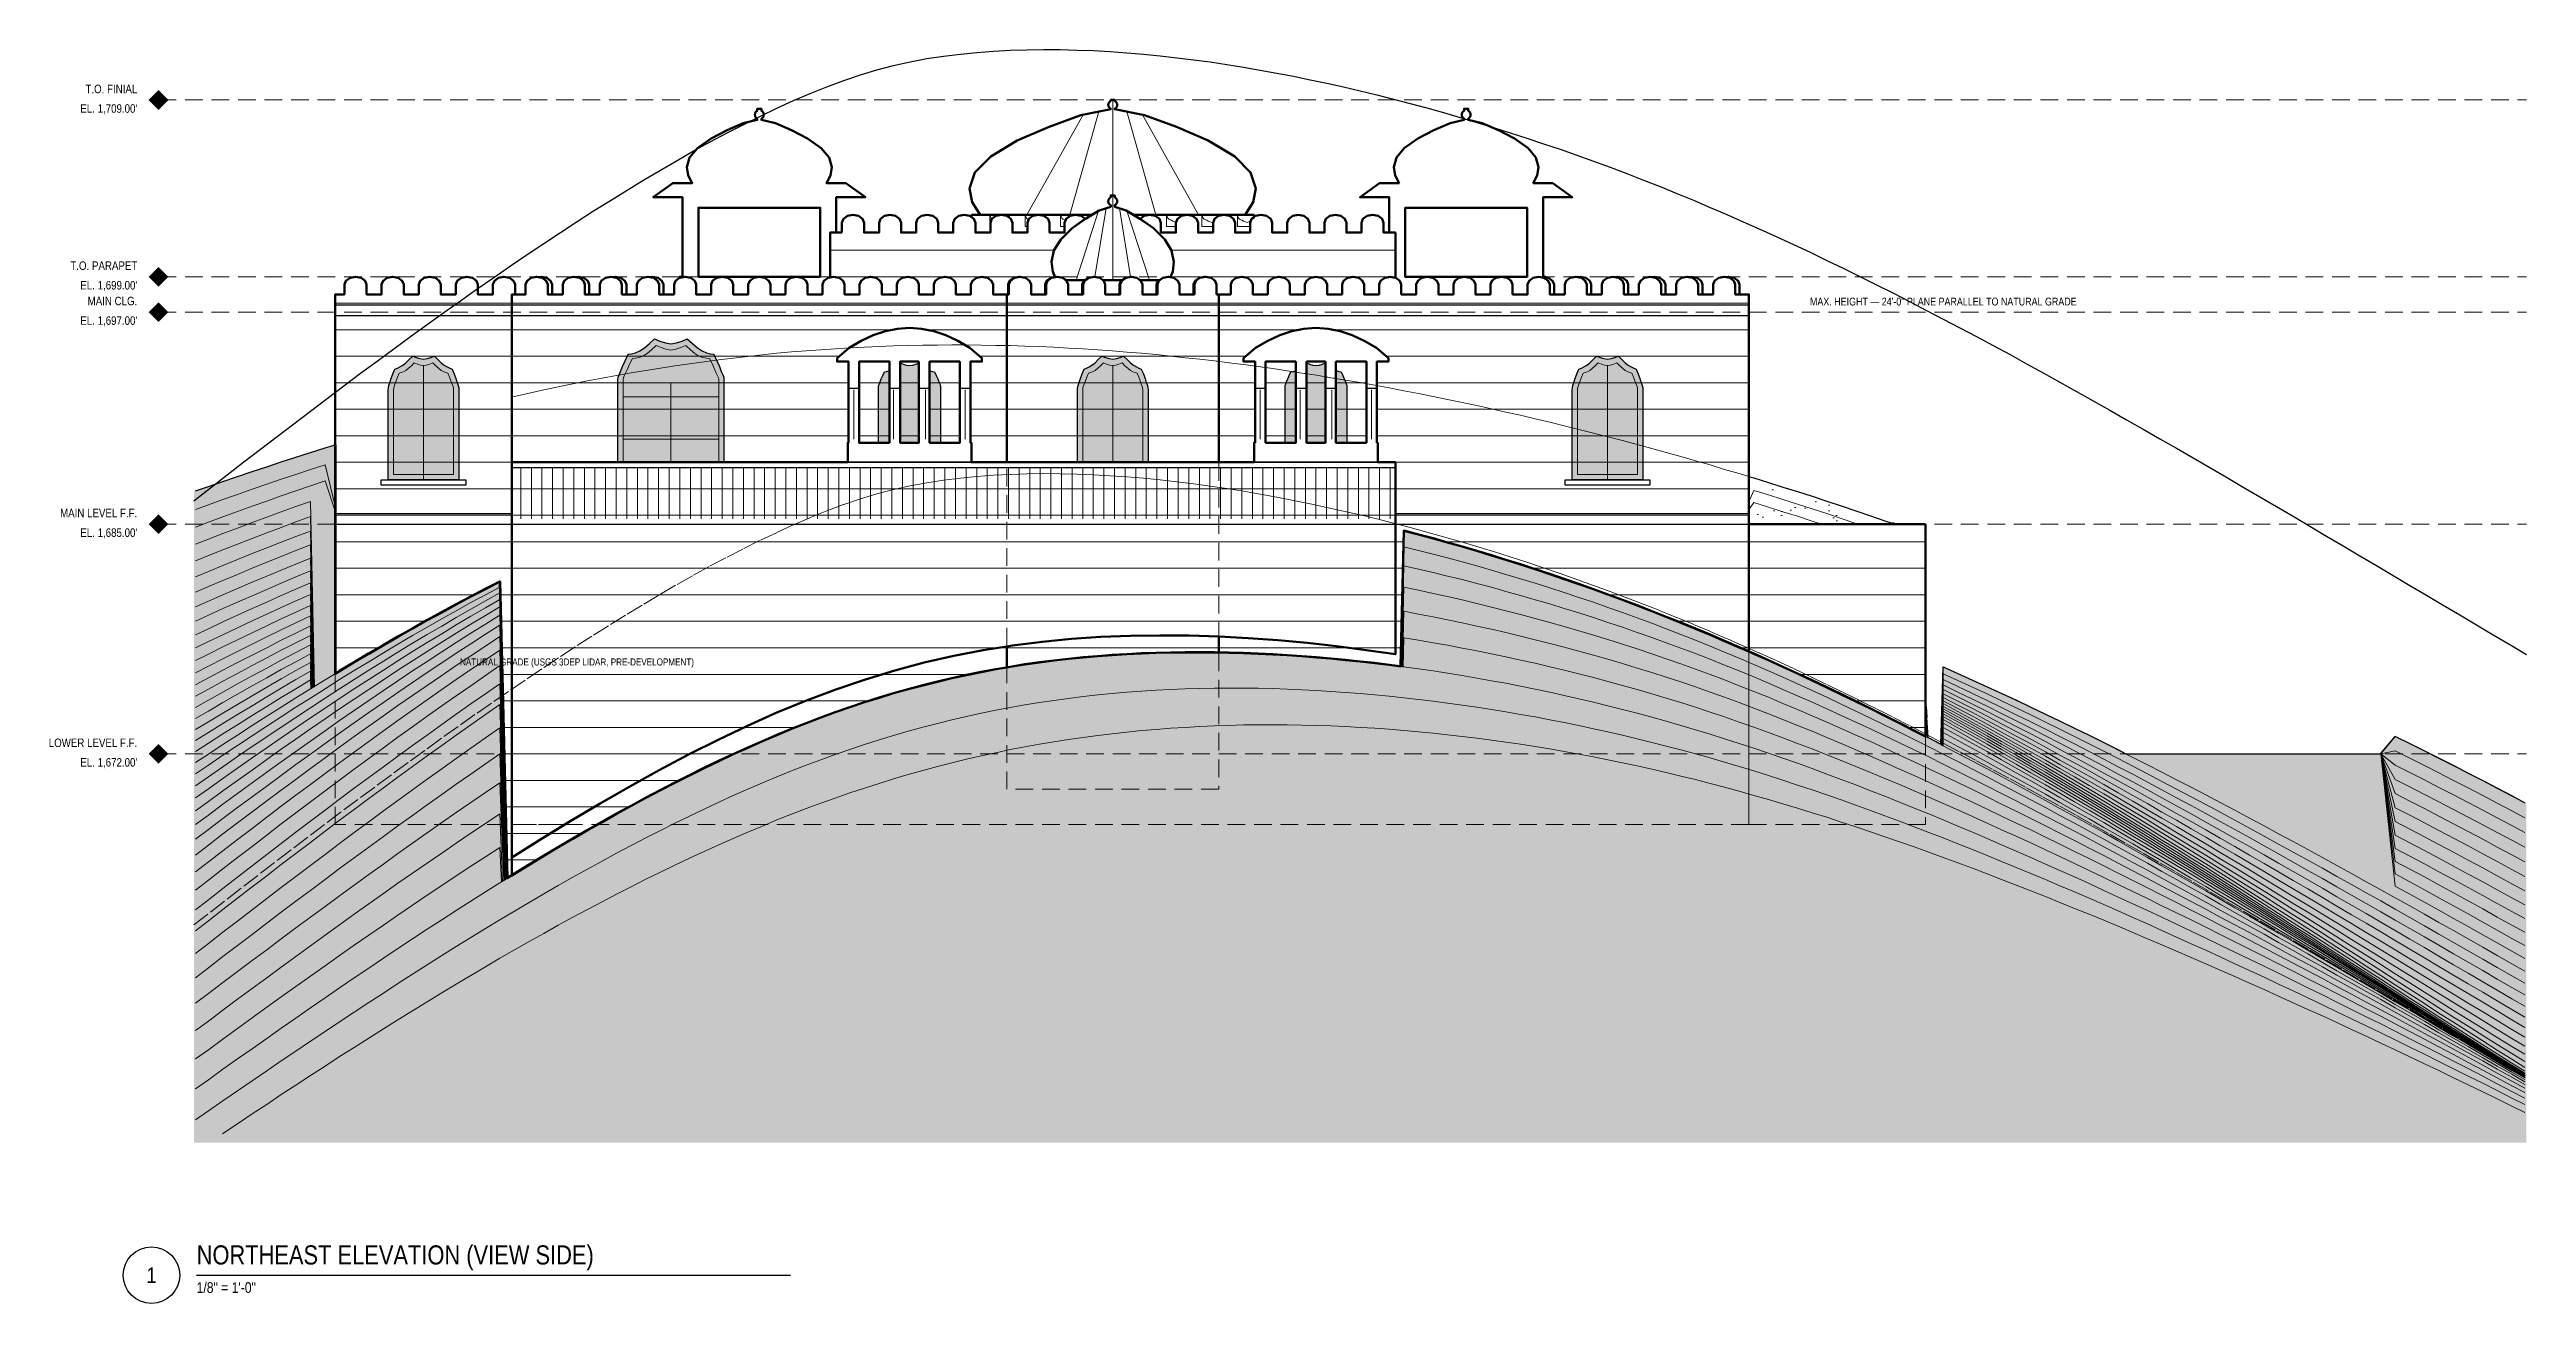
# Model space of a CAD drawing. Header units: inches. Extents: x -98 to 1584, y -3145 to 766.
# Drawn here: x -98 to 1584, y -85 to 766 of the extents above; entities that cross this region are included whole.
import ezdxf
from ezdxf.enums import TextEntityAlignment as Align

# ---------------------------------------------------------------- set-up
doc = ezdxf.new("R2010")
doc.units = ezdxf.units.IN
doc.header["$LTSCALE"] = 48
doc.header["$MEASUREMENT"] = 0
doc.linetypes.add('DASHED', pattern=[1.524, 1.27, -0.254])
doc.linetypes.add('HIDDEN', pattern=[0.375, 0.25, -0.125])
for name, color, linetype, lineweight in [('A-ANNO-SYMB', 7, 'CONTINUOUS', 25), ('A-ANNO-TEXT', 7, 'CONTINUOUS', 25), ('A-ELEV', 7, 'CONTINUOUS', 25), ('A-ELEV-FINE', 8, 'CONTINUOUS', 13), ('A-ELEV-OTLN', 7, 'CONTINUOUS', 60), ('A-ELEV-PATT', 8, 'CONTINUOUS', 9), ('A-HIDN', 8, 'HIDDEN', 18), ('A-HTPL', 1, 'DASHED', 25), ('C-TOPO-MINR', 8, 'CONTINUOUS', 9)]:
    doc.layers.add(name, color=color, linetype=linetype, lineweight=lineweight)
doc.styles.add('JM', font='IBMPlexSansCondensed-Regular.ttf')

msp = doc.modelspace()

# ---------------------------------------------------------------- texts
at = {"layer": 'A-ANNO-TEXT', "style": 'JM'}
for s, p in [('T.O. FINIAL', (-38.4, 734.9)), ('T.O. PARAPET', (-38.4, 614.9)), ('MAIN CLG.', (-38.4, 590.9)), ('MAIN LEVEL F.F.', (-38.4, 446.9)), ('LOWER LEVEL F.F.', (-38.4, 290.9))]:
    msp.add_text(s, height=5.76, dxfattribs=at).set_placement(p, align=Align.BOTTOM_RIGHT)
for s, p in [("EL. 1,709.00'", (-38.4, 729.1)), ("EL. 1,699.00'", (-38.4, 609.1)), ("EL. 1,697.00'", (-38.4, 585.1)), ("EL. 1,685.00'", (-38.4, 441.1)), ("EL. 1,672.00'", (-38.4, 285.1))]:
    msp.add_text(s, height=5.76, dxfattribs=at).set_placement(p, align=Align.TOP_RIGHT)
msp.add_text('MAX. HEIGHT — 24\'-0" PLANE PARALLEL TO NATURAL GRADE', height=5.28, dxfattribs=at).set_placement((1188, 590.9), align=Align.BOTTOM_CENTER)
msp.add_text('NATURAL GRADE (USGS 3DEP LIDAR, PRE-DEVELOPMENT)', height=4.8, dxfattribs=at).set_placement((260.2, 352.8), align=Align.TOP_CENTER)
msp.add_text('NORTHEAST ELEVATION (VIEW SIDE)', height=12.96, dxfattribs=at).set_placement((1.9, -62.6), align=Align.BOTTOM_LEFT)
msp.add_text('1', height=10.6, dxfattribs=at).set_placement((-28.8, -66), align=Align.MIDDLE_CENTER)
msp.add_text('1/8" = 1\'-0"', height=7.2, dxfattribs=at).set_placement((1.9, -70.8), align=Align.TOP_LEFT)

# ---------------------------------------------------------------- hatches: boundary and pattern name
at = {"layer": 'A-ANNO-SYMB'}
h = msp.add_hatch(color=7, dxfattribs=at)
h.dxf.hatch_style = 1
h.paths.add_polyline_path([(-30.7, 732), (-24, 738.7), (-17.3, 732), (-24, 725.3)])
h = msp.add_hatch(color=7, dxfattribs=at)
h.dxf.hatch_style = 1
h.paths.add_polyline_path([(-30.7, 612), (-24, 618.7), (-17.3, 612), (-24, 605.3)])
h = msp.add_hatch(color=7, dxfattribs=at)
h.dxf.hatch_style = 1
h.paths.add_polyline_path([(-30.7, 588), (-24, 594.7), (-17.3, 588), (-24, 581.3)])
h = msp.add_hatch(color=7, dxfattribs=at)
h.dxf.hatch_style = 1
h.paths.add_polyline_path([(-30.7, 444), (-24, 450.7), (-17.3, 444), (-24, 437.3)])
h = msp.add_hatch(color=7, dxfattribs=at)
h.dxf.hatch_style = 1
h.paths.add_polyline_path([(-30.7, 288), (-24, 294.7), (-17.3, 288), (-24, 281.3)])
at = {"layer": 'A-ELEV'}
h = msp.add_hatch(color=7, dxfattribs=at)
h.dxf.hatch_style = 1
h.paths.add_polyline_path([(132, 535.2), (132.1, 536.6), (132.5, 538.2), (133.2, 540.2), (134.1, 542.9), (135.2, 546), (136.6, 549.3), (138.2, 549.9), (139.9, 550.7), (141.9, 551.9), (144, 553.6), (146.2, 555.7), (148.6, 558), (151, 557.2), (153.5, 556.4), (156, 556.1), (158.5, 556.4), (161, 557.2), (163.4, 558), (165.8, 555.7), (168, 553.6), (170.1, 551.9), (172.1, 550.7), (173.8, 549.9), (175.4, 549.3), (176.8, 546), (177.9, 542.9), (178.8, 540.2), (179.5, 538.2), (179.9, 536.6), (180, 535.2), (180, 474), (132, 474)])
h = msp.add_hatch(color=7, dxfattribs=at)
h.dxf.hatch_style = 1
h.paths.add_polyline_path([(288, 542.4), (288.2, 543.7), (288.8, 545.4), (289.8, 547.7), (291.1, 551), (292.8, 554.9), (294.9, 559.3), (297.2, 559.7), (299.9, 560.3), (302.8, 561.6), (306, 563.7), (309.4, 566.6), (312.9, 569.8), (316.5, 568.3), (320.2, 567.1), (324, 566.5), (327.8, 567.1), (331.5, 568.3), (335.1, 569.8), (338.6, 566.6), (342, 563.7), (345.2, 561.6), (348.1, 560.3), (350.8, 559.7), (353.1, 559.3), (355.2, 554.9), (356.9, 551), (358.2, 547.7), (359.2, 545.4), (359.8, 543.7), (360, 542.4), (360, 486), (288, 486)])
h = msp.add_hatch(color=7, dxfattribs=at)
h.dxf.hatch_style = 1
h.paths.add_polyline_path([(600, 535.2), (600.1, 536.6), (600.5, 538.2), (601.2, 540.2), (602.1, 542.9), (603.2, 546), (604.6, 549.3), (606.2, 549.9), (607.9, 550.7), (609.9, 551.9), (612, 553.6), (614.2, 555.7), (616.6, 558), (619, 557.2), (621.5, 556.4), (624, 556.1), (626.5, 556.4), (629, 557.2), (631.4, 558), (633.8, 555.7), (636, 553.6), (638.1, 551.9), (640.1, 550.7), (641.8, 549.9), (643.4, 549.3), (644.8, 546), (645.9, 542.9), (646.8, 540.2), (647.5, 538.2), (647.9, 536.6), (648, 535.2), (648, 486), (600, 486)])
h = msp.add_hatch(color=7, dxfattribs=at)
h.dxf.hatch_style = 1
h.paths.add_polyline_path([(936, 535.2), (936.1, 536.6), (936.5, 538.2), (937.2, 540.2), (938.1, 542.9), (939.2, 546), (940.6, 549.3), (942.2, 549.9), (943.9, 550.7), (945.9, 551.9), (948, 553.6), (950.2, 555.7), (952.6, 558), (955, 557.2), (957.5, 556.4), (960, 556.1), (962.5, 556.4), (965, 557.2), (967.4, 558), (969.8, 555.7), (972, 553.6), (974.1, 551.9), (976.1, 550.7), (977.8, 549.9), (979.4, 549.3), (980.8, 546), (981.9, 542.9), (982.8, 540.2), (983.5, 538.2), (983.9, 536.6), (984, 535.2), (984, 474), (936, 474)])
h = msp.add_hatch(color=7, dxfattribs=at)
h.dxf.hatch_style = 1
h.paths.add_polyline_path([(465, 537.6), (465.1, 538.4), (465.5, 539.3), (466, 540.7), (466.8, 542.6), (467.8, 544.9), (469, 547.5), (470.4, 547.7), (471.9, 548.1), (472.4, 548.2), (472.4, 499.2), (465, 499.2)])
h = msp.add_hatch(color=7, dxfattribs=at)
h.dxf.hatch_style = 1
h.paths.add_polyline_path([(481.6, 552.7), (483.8, 552), (486, 551.7), (488.2, 552), (490.4, 552.7), (492.4, 553.5), (492.4, 499.2), (479.6, 499.2), (479.6, 553.5)])
h = msp.add_hatch(color=7, dxfattribs=at)
h.dxf.hatch_style = 1
h.paths.add_polyline_path([(500.1, 548.1), (501.6, 547.7), (503, 547.5), (504.2, 544.9), (505.2, 542.6), (506, 540.7), (506.5, 539.3), (506.9, 538.4), (507, 537.6), (507, 499.2), (499.6, 499.2), (499.6, 548.2)])
h = msp.add_hatch(color=7, dxfattribs=at)
h.dxf.hatch_style = 1
h.paths.add_polyline_path([(741, 537.6), (741.1, 538.4), (741.5, 539.3), (742, 540.7), (742.8, 542.6), (743.8, 544.9), (745, 547.5), (746.4, 547.7), (747.9, 548.1), (748.4, 548.2), (748.4, 499.2), (741, 499.2)])
h = msp.add_hatch(color=7, dxfattribs=at)
h.dxf.hatch_style = 1
h.paths.add_polyline_path([(757.6, 552.7), (759.8, 552), (762, 551.7), (764.2, 552), (766.4, 552.7), (768.4, 553.5), (768.4, 499.2), (755.6, 499.2), (755.6, 553.5)])
h = msp.add_hatch(color=7, dxfattribs=at)
h.dxf.hatch_style = 1
h.paths.add_polyline_path([(776.1, 548.1), (777.6, 547.7), (779, 547.5), (780.2, 544.9), (781.2, 542.6), (782, 540.7), (782.5, 539.3), (782.9, 538.4), (783, 537.6), (783, 499.2), (775.6, 499.2), (775.6, 548.2)])
at = {"layer": 'C-TOPO-MINR'}
h = msp.add_hatch(dxfattribs=at)
h.set_pattern_fill('AR-SAND', scale=12)
h.paths.add_polyline_path([(0, 117.7), (0, 135.1), (0, 151.5), (0, 166.9), (0, 181.2), (0, 194.5), (0, 206.9), (0, 218.4), (0, 229.1), (0, 239.1), (0, 248.4), (0, 257.2), (0, 265.6), (0, 273.6), (0, 281.4), (0, 288.9), (0, 296.4), (0, 303.8), (0, 311.2), (0, 318.8), (0, 326.5), (0, 334.3), (0, 342.4), (0, 350.7), (0, 359.4), (0, 368.3), (0, 377.6), (0, 387.3), (0, 397.3), (0, 407.8), (0, 418.6), (0, 429.9), (0, 441.5), (0, 453.6), (0, 466), (9.9, 469.4), (19.8, 472.9), (29.7, 476.3), (39.6, 479.6), (49.5, 482.9), (59.4, 486.2), (69.3, 489.4), (79.2, 492.5), (89.1, 495.6), (96, 497.8), (96, 456.2), (96, 452.9), (96, 342.4), (99, 344.2), (108.9, 350.2), (118.8, 356), (128.7, 361.8), (138.6, 367.5), (148.5, 373.1), (158.4, 378.7), (168.3, 384.1), (178.2, 389.5), (188.1, 394.8), (198, 399.9), (207.9, 405), (212.8, 203.5), (217.8, 206.6), (227.7, 212.7), (237.6, 218.7), (247.5, 224.6), (257.4, 230.4), (267.3, 236.1), (277.2, 241.7), (287.1, 247.3), (297, 252.7), (306.9, 258.1), (316.8, 263.3), (326.7, 268.4), (336.6, 273.4), (346.5, 278.3), (356.4, 283.1), (366.3, 287.7), (376.2, 292.2), (386.1, 296.6), (396, 300.8), (405.9, 304.9), (415.8, 308.8), (425.7, 312.6), (435.6, 316.2), (445.5, 319.7), (455.4, 323), (465.3, 326.1), (475.2, 329.1), (485.1, 331.9), (495, 334.5), (504.9, 337), (514.8, 339.4), (524.7, 341.5), (534.6, 343.5), (544.5, 345.4), (554.4, 347.1), (564.3, 348.6), (574.2, 350.1), (584.1, 351.3), (594, 352.5), (603.9, 353.4), (613.8, 354.3), (623.7, 355), (633.6, 355.6), (643.5, 356.1), (653.4, 356.5), (663.3, 356.8), (673.2, 356.9), (683.1, 356.9), (693, 356.9), (702.9, 356.7), (712.8, 356.4), (722.7, 356), (732.6, 355.5), (742.5, 355), (752.4, 354.3), (762.3, 353.5), (772.2, 352.7), (782.1, 351.7), (792, 350.7), (801.9, 349.6), (811.8, 348.4), (819.6, 347.4), (821.7, 439.5), (831.6, 436.9), (841.5, 434.3), (851.4, 431.5), (861.3, 428.7), (871.2, 425.8), (881.1, 422.8), (891, 419.7), (900.9, 416.6), (910.8, 413.4), (920.7, 410.1), (930.6, 406.7), (940.5, 403.3), (950.4, 399.8), (960.3, 396.2), (970.2, 392.5), (980.1, 388.8), (990, 384.9), (999.9, 381), (1009.8, 377), (1019.7, 373), (1029.6, 368.8), (1039.5, 364.6), (1049.4, 360.3), (1059.3, 356), (1069.2, 351.6), (1079.1, 347.1), (1089, 342.5), (1098.9, 337.8), (1108.8, 333.1), (1118.7, 328.4), (1128.6, 323.6), (1138.5, 318.7), (1148.4, 313.8), (1158.3, 308.8), (1168.2, 303.7), (1176, 299.7), (1176, 316.5), (1176, 318.3), (1176, 320.1), (1177.4, 299), (1178.1, 298.7), (1186.5, 294.3), (1188, 346.9), (1197.9, 342.5), (1207.8, 338), (1217.7, 333.5), (1227.6, 328.9), (1237.5, 324.3), (1247.4, 319.6), (1257.3, 314.9), (1267.2, 310.1), (1277.1, 305.3), (1287, 300.5), (1296.9, 295.6), (1306.8, 290.6), (1312, 288), (1316.7, 288), (1326.6, 288), (1336.5, 288), (1346.4, 288), (1356.3, 288), (1366.2, 288), (1376.1, 288), (1386, 288), (1395.9, 288), (1405.8, 288), (1415.7, 288), (1425.6, 288), (1435.5, 288), (1445.4, 288), (1455.3, 288), (1465.2, 288), (1475.1, 288), (1485, 288), (1494.9, 299.8), (1504.8, 294.9), (1514.7, 289.9), (1524.6, 284.9), (1534.5, 279.9), (1544.4, 274.8), (1554.3, 269.7), (1564.2, 264.5), (1574.1, 259.3), (1584, 254), (1584, 244), (1584, 234), (1584, 224), (1584, 214), (1584, 204.2), (1584, 194.4), (1584, 184.8), (1584, 175.4), (1584, 166.2), (1584, 157.2), (1584, 148.4), (1584, 139.9), (1584, 131.6), (1584, 123.6), (1584, 115.9), (1584, 108.6), (1584, 101.6), (1584, 95), (1584, 88.9), (1584, 83.3), (1584, 78.4), (1584, 74.4), (1584, 71.9), (1584, 70.4), (1584, 69.6), (1584, 69.2), (1584, 68.9), (1584, 68.7), (1584, 68.4), (1584, 67.9), (1584, 67.2), (1584, 66.2), (1584, 64.7), (1584, 62.8), (1584, 60.3), (1584, 57.3), (1584, 53.6), (1584, 49.2), (1584, 43.9), (1584, 24), (0, 24), (0, 38.6), (0, 59.6), (0, 79.9), (0, 99.3)])
h = msp.add_hatch(dxfattribs=at)
h.set_pattern_fill('AR-SAND', scale=12)
h.paths.add_polyline_path([(1079.1, 469.1), (1089, 466), (1098.9, 462.8), (1108.8, 459.5), (1118.7, 456.3), (1128.6, 452.9), (1138.5, 449.6), (1148.4, 446.1), (1154.5, 444), (1129.9, 444), (1105.1, 444), (1056, 444), (1056, 453.7), (1056, 459.2), (1056, 476.3), (1059.3, 475.3), (1069.2, 472.2)])

# ---------------------------------------------------------------- linework, layer by layer
at = {"layer": 'A-ANNO-SYMB'}
msp.add_line((1.9, -66), (405.1, -66), dxfattribs=at)
msp.add_circle((-28.8, -66), 19.2, dxfattribs=at)
at = {"layer": 'A-ELEV'}
for p, q in [((96, 592.8), (216, 592.8)), ((216, 592.8), (552, 592.8)), ((552, 592.8), (696, 592.8)), ((696, 592.8), (1056, 592.8)), ((96, 585.6), (216, 585.6)), ((216, 585.6), (552, 585.6)), ((552, 585.6), (696, 585.6)), ((696, 585.6), (1056, 585.6)), ((444.6, 536.4), (451.8, 536.4)), ((472.4, 536.4), (479.6, 536.4)), ((492.4, 536.4), (499.6, 536.4)), ((520.2, 536.4), (527.4, 536.4)), ((720.6, 536.4), (727.8, 536.4)), ((748.4, 536.4), (755.6, 536.4)), ((768.4, 536.4), (775.6, 536.4)), ((796.2, 536.4), (803.4, 536.4)), ((216, 482.4), (816, 482.4)), ((96, 451.2), (216, 451.2)), ((96, 444), (216, 444)), ((216, 444), (816, 444)), ((816, 451.2), (1056, 451.2)), ((816, 444), (1056, 444)), ((1056, 444), (1176, 444))]:
    msp.add_line(p, q, dxfattribs=at)
for points in [[(444, 499.2), (444.6, 499.2), (444.6, 554.4), (436.8, 554.4), (436.8, 556.8), (445, 563.7), (453.2, 568.5), (461.4, 572.3), (469.6, 575), (477.8, 576.6), (486, 577.2), (494.2, 576.6), (502.4, 575), (510.6, 572.3), (518.8, 568.5), (527, 563.7), (535.2, 556.8), (535.2, 554.4), (527.4, 554.4), (527.4, 499.2), (528, 499.2), (528, 486), (444, 486)], [(720, 499.2), (720.6, 499.2), (720.6, 554.4), (712.8, 554.4), (712.8, 556.8), (721, 563.7), (729.2, 568.5), (737.4, 572.3), (745.6, 575), (753.8, 576.6), (762, 577.2), (770.2, 576.6), (778.4, 575), (786.6, 572.3), (794.8, 568.5), (803, 563.7), (811.2, 556.8), (811.2, 554.4), (803.4, 554.4), (803.4, 499.2), (804, 499.2), (804, 486), (720, 486)], [(132, 535.2), (132.1, 536.6), (132.5, 538.2), (133.2, 540.2), (134.1, 542.9), (135.2, 546), (136.6, 549.3), (138.2, 549.9), (139.9, 550.7), (141.9, 551.9), (144, 553.6), (146.2, 555.7), (148.6, 558), (151, 557.2), (153.5, 556.4), (156, 556.1), (158.5, 556.4), (161, 557.2), (163.4, 558), (165.8, 555.7), (168, 553.6), (170.1, 551.9), (172.1, 550.7), (173.8, 549.9), (175.4, 549.3), (176.8, 546), (177.9, 542.9), (178.8, 540.2), (179.5, 538.2), (179.9, 536.6), (180, 535.2), (180, 474), (132, 474)], [(288, 542.4), (288.2, 543.7), (288.8, 545.4), (289.8, 547.7), (291.1, 551), (292.8, 554.9), (294.9, 559.3), (297.2, 559.7), (299.9, 560.3), (302.8, 561.6), (306, 563.7), (309.4, 566.6), (312.9, 569.8), (316.5, 568.3), (320.2, 567.1), (324, 566.5), (327.8, 567.1), (331.5, 568.3), (335.1, 569.8), (338.6, 566.6), (342, 563.7), (345.2, 561.6), (348.1, 560.3), (350.8, 559.7), (353.1, 559.3), (355.2, 554.9), (356.9, 551), (358.2, 547.7), (359.2, 545.4), (359.8, 543.7), (360, 542.4), (360, 486), (288, 486)], [(600, 535.2), (600.1, 536.6), (600.5, 538.2), (601.2, 540.2), (602.1, 542.9), (603.2, 546), (604.6, 549.3), (606.2, 549.9), (607.9, 550.7), (609.9, 551.9), (612, 553.6), (614.2, 555.7), (616.6, 558), (619, 557.2), (621.5, 556.4), (624, 556.1), (626.5, 556.4), (629, 557.2), (631.4, 558), (633.8, 555.7), (636, 553.6), (638.1, 551.9), (640.1, 550.7), (641.8, 549.9), (643.4, 549.3), (644.8, 546), (645.9, 542.9), (646.8, 540.2), (647.5, 538.2), (647.9, 536.6), (648, 535.2), (648, 486), (600, 486)], [(936, 535.2), (936.1, 536.6), (936.5, 538.2), (937.2, 540.2), (938.1, 542.9), (939.2, 546), (940.6, 549.3), (942.2, 549.9), (943.9, 550.7), (945.9, 551.9), (948, 553.6), (950.2, 555.7), (952.6, 558), (955, 557.2), (957.5, 556.4), (960, 556.1), (962.5, 556.4), (965, 557.2), (967.4, 558), (969.8, 555.7), (972, 553.6), (974.1, 551.9), (976.1, 550.7), (977.8, 549.9), (979.4, 549.3), (980.8, 546), (981.9, 542.9), (982.8, 540.2), (983.5, 538.2), (983.9, 536.6), (984, 535.2), (984, 474), (936, 474)], [(472.4, 499.2), (472.4, 554.4), (451.8, 554.4), (451.8, 499.2)], [(465, 537.6), (465.1, 538.4), (465.5, 539.3), (466, 540.7), (466.8, 542.6), (467.8, 544.9), (469, 547.5), (470.4, 547.7), (471.9, 548.1), (472.4, 548.2), (472.4, 499.2), (465, 499.2)], [(492.4, 554.4), (479.6, 554.4), (479.6, 499.2), (492.4, 499.2)], [(481.6, 552.7), (483.8, 552), (486, 551.7), (488.2, 552), (490.4, 552.7), (492.4, 553.5), (492.4, 499.2), (479.6, 499.2), (479.6, 553.5)], [(520.2, 554.4), (499.6, 554.4), (499.6, 499.2), (520.2, 499.2)], [(500.1, 548.1), (501.6, 547.7), (503, 547.5), (504.2, 544.9), (505.2, 542.6), (506, 540.7), (506.5, 539.3), (506.9, 538.4), (507, 537.6), (507, 499.2), (499.6, 499.2), (499.6, 548.2)], [(748.4, 499.2), (748.4, 554.4), (727.8, 554.4), (727.8, 499.2)], [(741, 537.6), (741.1, 538.4), (741.5, 539.3), (742, 540.7), (742.8, 542.6), (743.8, 544.9), (745, 547.5), (746.4, 547.7), (747.9, 548.1), (748.4, 548.2), (748.4, 499.2), (741, 499.2)], [(768.4, 554.4), (755.6, 554.4), (755.6, 499.2), (768.4, 499.2)], [(757.6, 552.7), (759.8, 552), (762, 551.7), (764.2, 552), (766.4, 552.7), (768.4, 553.5), (768.4, 499.2), (755.6, 499.2), (755.6, 553.5)], [(796.2, 554.4), (775.6, 554.4), (775.6, 499.2), (796.2, 499.2)], [(776.1, 548.1), (777.6, 547.7), (779, 547.5), (780.2, 544.9), (781.2, 542.6), (782, 540.7), (782.5, 539.3), (782.9, 538.4), (783, 537.6), (783, 499.2), (775.6, 499.2), (775.6, 548.2)], [(127.2, 470.4), (127.2, 474), (184.8, 474), (184.8, 470.4)], [(816, 486), (816, 355.6), (796, 358.5), (776, 361.1), (756, 363.3), (736, 365.1), (716, 366.6), (696, 367.6), (676, 368.3), (656, 368.4), (636, 368.2), (616, 367.4), (596, 366), (576, 364.1), (556, 361.6), (536, 358.5), (516, 354.6), (496, 350), (476, 344.7), (456, 338.6), (436, 331.8), (416, 324.3), (396, 316), (376, 307.1), (356, 297.6), (336, 287.5), (316, 276.9), (296, 265.9), (276, 254.4), (256, 242.5), (236, 230.3), (216, 217.7), (216, 486)], [(931.2, 470.4), (931.2, 474), (988.8, 474), (988.8, 470.4)]]:
    msp.add_lwpolyline(points, close=True, dxfattribs=at)
for points in [[(1.2, 466.5), (9.9, 469.6), (9.9, 469.6), (19.8, 473), (19.8, 473), (29.7, 476.4), (29.7, 476.4), (39.6, 479.7), (39.6, 479.7), (49.5, 483), (49.5, 483), (59.4, 486.3), (59.4, 486.3), (69.3, 489.5), (69.3, 489.5), (79.2, 492.6), (79.2, 492.6), (89.1, 495.8), (89.1, 495.8), (95.4, 497.7)], [(1056.6, 476.2), (1059.3, 475.4), (1059.3, 475.4), (1069.2, 472.3)], [(1069.2, 472.3), (1069.2, 472.3), (1079.1, 469.2), (1079.1, 469.2), (1089, 466.1), (1089, 466.1), (1098.9, 462.9), (1098.9, 462.9), (1108.8, 459.7), (1108.8, 459.7), (1118.7, 456.4), (1118.7, 456.4), (1128.6, 453), (1128.6, 453), (1138.5, 449.7), (1138.5, 449.7), (1148.4, 446.3), (1148.4, 446.3), (1153.2, 444.6)], [(1176.6, 312.7), (1177.5, 299.1), (1178.2, 298.8), (1178.2, 298.8), (1186.4, 294.5), (1187.9, 346.9), (1187.9, 346.9), (1187.9, 346.9), (1187.9, 346.9), (1187.9, 346.9), (1187.9, 346.9), (1187.9, 346.9), (1187.9, 346.9), (1187.9, 347), (1187.9, 347), (1187.9, 347), (1187.9, 347), (1188, 347), (1188, 347), (1188, 347), (1188, 347), (1188, 347), (1188, 347), (1188, 347), (1188, 347), (1188, 347), (1197.9, 342.6), (1197.9, 342.6), (1207.8, 338.1), (1207.8, 338.1), (1217.7, 333.6), (1217.7, 333.6), (1227.7, 329), (1227.7, 329), (1237.6, 324.4), (1237.6, 324.4), (1247.5, 319.7), (1247.5, 319.7), (1257.4, 315), (1257.4, 315), (1267.3, 310.2), (1267.3, 310.2), (1277.2, 305.4), (1277.2, 305.4), (1287.1, 300.6), (1287.1, 300.6), (1297, 295.7), (1297, 295.7), (1306.9, 290.7), (1306.9, 290.7), (1312, 288.1), (1484.9, 288.1), (1494.8, 299.9), (1494.8, 299.9), (1494.8, 299.9), (1494.8, 299.9), (1494.8, 299.9), (1494.9, 300), (1494.9, 300), (1494.9, 300), (1494.9, 300), (1494.9, 300), (1494.9, 300), (1494.9, 300), (1494.9, 300), (1494.9, 300), (1495, 299.9), (1504.9, 295), (1504.9, 295), (1514.8, 290.1), (1514.8, 290.1), (1524.7, 285), (1524.7, 285), (1534.6, 280), (1534.6, 280), (1544.5, 274.9), (1544.5, 274.9), (1554.4, 269.8), (1554.4, 269.8), (1564.3, 264.6), (1564.3, 264.6), (1574.2, 259.4), (1574.2, 259.4), (1582.8, 254.8)]]:
    msp.add_lwpolyline(points, dxfattribs=at)
at = {"layer": 'A-ELEV-FINE'}
for p, q in [((594.8, 654), (614.5, 724.1)), ((624, 667.2), (624, 732)), ((653.2, 654), (633.5, 724.1)), ((565.7, 654), (603.8, 722)), ((682.3, 654), (644.2, 722)), ((599.1, 609.6), (614.4, 656.7)), ((611.9, 611.9), (619.5, 658.5)), ((624, 609.6), (624, 667.2)), ((636.1, 611.9), (628.5, 658.5)), ((648.9, 609.6), (633.6, 656.7)), ((156, 474), (156, 552)), ((324, 486), (324, 540)), ((624, 486), (624, 552)), ((960, 474), (960, 552)), ((291.6, 530.4), (356.4, 530.4)), ((448.2, 501.6), (448.2, 535.2)), ((475.2, 501.6), (475.2, 535.2)), ((496.8, 501.6), (496.8, 535.2)), ((523.8, 501.6), (523.8, 535.2)), ((724.2, 501.6), (724.2, 535.2)), ((751.2, 501.6), (751.2, 535.2)), ((772.8, 501.6), (772.8, 535.2)), ((799.8, 501.6), (799.8, 535.2)), ((291.6, 501.6), (356.4, 501.6)), ((222, 447.6), (222, 482.4)), ((229.2, 447.6), (229.2, 482.4)), ((236.4, 447.6), (236.4, 482.4)), ((243.6, 447.6), (243.6, 482.4)), ((250.8, 447.6), (250.8, 482.4)), ((258, 447.6), (258, 482.4)), ((265.2, 447.6), (265.2, 482.4)), ((272.4, 447.6), (272.4, 482.4)), ((279.6, 447.6), (279.6, 482.4)), ((286.8, 447.6), (286.8, 482.4)), ((294, 447.6), (294, 482.4)), ((301.2, 447.6), (301.2, 482.4)), ((308.4, 447.6), (308.4, 482.4)), ((315.6, 447.6), (315.6, 482.4)), ((322.8, 447.6), (322.8, 482.4)), ((330, 447.6), (330, 482.4)), ((337.2, 447.6), (337.2, 482.4)), ((344.4, 447.6), (344.4, 482.4)), ((351.6, 447.6), (351.6, 482.4)), ((358.8, 447.6), (358.8, 482.4)), ((366, 447.6), (366, 482.4)), ((373.2, 447.6), (373.2, 482.4)), ((380.4, 447.6), (380.4, 482.4)), ((387.6, 447.6), (387.6, 482.4)), ((394.8, 447.6), (394.8, 482.4)), ((402, 447.6), (402, 482.4)), ((409.2, 447.6), (409.2, 482.4)), ((416.4, 447.6), (416.4, 482.4)), ((423.6, 447.6), (423.6, 482.4)), ((430.8, 447.6), (430.8, 482.4)), ((438, 447.6), (438, 482.4)), ((445.2, 447.6), (445.2, 482.4)), ((452.4, 447.6), (452.4, 482.4)), ((459.6, 447.6), (459.6, 482.4)), ((466.8, 447.6), (466.8, 482.4)), ((474, 447.6), (474, 482.4)), ((481.2, 447.6), (481.2, 482.4)), ((488.4, 447.6), (488.4, 482.4)), ((495.6, 447.6), (495.6, 482.4)), ((502.8, 447.6), (502.8, 482.4)), ((510, 447.6), (510, 482.4)), ((517.2, 447.6), (517.2, 482.4)), ((524.4, 447.6), (524.4, 482.4)), ((531.6, 447.6), (531.6, 482.4)), ((538.8, 447.6), (538.8, 482.4)), ((546, 447.6), (546, 482.4)), ((553.2, 447.6), (553.2, 482.4)), ((560.4, 447.6), (560.4, 482.4)), ((567.6, 447.6), (567.6, 482.4)), ((574.8, 447.6), (574.8, 482.4)), ((582, 447.6), (582, 482.4)), ((589.2, 447.6), (589.2, 482.4)), ((596.4, 447.6), (596.4, 482.4)), ((603.6, 447.6), (603.6, 482.4)), ((610.8, 447.6), (610.8, 482.4)), ((618, 447.6), (618, 482.4)), ((625.2, 447.6), (625.2, 482.4)), ((632.4, 447.6), (632.4, 482.4)), ((639.6, 447.6), (639.6, 482.4)), ((646.8, 447.6), (646.8, 482.4)), ((654, 447.6), (654, 482.4)), ((661.2, 447.6), (661.2, 482.4)), ((668.4, 447.6), (668.4, 482.4)), ((675.6, 447.6), (675.6, 482.4)), ((682.8, 447.6), (682.8, 482.4)), ((690, 447.6), (690, 482.4)), ((697.2, 447.6), (697.2, 482.4)), ((704.4, 447.6), (704.4, 482.4)), ((711.6, 447.6), (711.6, 482.4)), ((718.8, 447.6), (718.8, 482.4)), ((726, 447.6), (726, 482.4)), ((733.2, 447.6), (733.2, 482.4)), ((740.4, 447.6), (740.4, 482.4)), ((747.6, 447.6), (747.6, 482.4)), ((754.8, 447.6), (754.8, 482.4)), ((762, 447.6), (762, 482.4)), ((769.2, 447.6), (769.2, 482.4)), ((776.4, 447.6), (776.4, 482.4)), ((783.6, 447.6), (783.6, 482.4)), ((790.8, 447.6), (790.8, 482.4)), ((798, 447.6), (798, 482.4)), ((805.2, 447.6), (805.2, 482.4)), ((812.4, 447.6), (812.4, 482.4))]:
    msp.add_line(p, q, dxfattribs=at)
for points in [[(540.6, 654), (540.7, 654), (540.7, 653.9), (541, 652.8), (541.5, 651.8), (541.9, 651.3), (541.9, 651.3), (540.9, 648.6), (540.9, 646.2), (540.6, 646.2)], [(553.4, 652.8), (553.7, 653.9), (553.7, 654), (553.8, 654), (553.8, 652.1), (553.3, 652.5)], [(564.6, 654), (564.7, 654), (564.7, 653.9), (565, 652.8), (565.5, 651.8), (566.1, 651.1), (566.9, 650.7), (566.1, 648.6), (566.1, 646.2), (564.6, 646.2)], [(577.7, 653.9), (577.7, 654), (577.8, 654), (577.8, 653), (577.5, 653.2)], [(588.6, 654), (588.7, 654), (588.7, 653.9), (589, 652.8), (589.5, 651.8), (590.1, 651.1), (591, 650.7), (591.9, 650.5), (592, 650.5), (591.3, 648.6), (591.3, 646.2), (588.6, 646.2)], [(601.7, 653.9), (601.7, 654), (601.8, 654), (601.8, 653.4), (601.6, 653.5)], [(649.7, 653.9), (649.7, 654), (649.8, 654), (649.8, 653.9), (649.7, 653.9)], [(660.6, 654), (660.7, 654), (660.7, 653.9), (661, 652.8), (661.5, 651.8), (662.1, 651.1), (663, 650.7), (663.9, 650.5), (664.9, 649.7), (666.1, 649.2), (667, 649), (666.9, 648.6), (666.9, 646.2), (660.6, 646.2)], [(673.7, 653.9), (673.7, 654), (673.8, 654), (673.8, 653.9), (673.7, 653.9)], [(684.6, 654), (684.7, 654), (684.7, 653.9), (685, 652.8), (685.5, 651.8), (686.1, 651.1), (687, 650.7), (687.9, 650.5), (688.9, 649.7), (690.1, 649.2), (691.2, 648.9), (692.3, 649.2), (692.1, 648.6), (692.1, 646.2), (684.6, 646.2)], [(697.7, 653.9), (697.7, 654), (697.8, 654), (697.8, 653.7), (697.6, 653.6)], [(708.6, 654), (708.7, 654), (708.7, 653.9), (709, 652.8), (709.5, 651.8), (710.1, 651.1), (711, 650.7), (711.9, 650.5), (712.9, 649.7), (714.1, 649.2), (715.2, 648.9), (716.3, 649.2), (717.5, 649.7), (717.8, 650), (717.3, 648.6), (717.3, 646.2), (708.6, 646.2)], [(291.6, 542.4), (291.8, 543.4), (292.3, 544.7), (293.2, 546.6), (294.4, 549.3), (295.9, 552.7), (297.8, 556.5), (299.9, 556.7), (302.3, 557.1), (305, 558.1), (307.8, 559.9), (310.8, 562.4), (314, 565.2), (317.3, 563.9), (320.6, 562.7), (324, 562.2), (327.4, 562.7), (330.7, 563.9), (334, 565.2), (337.2, 562.4), (340.2, 559.9), (343, 558.1), (345.7, 557.1), (348.1, 556.7), (350.2, 556.5), (352.1, 552.7), (353.6, 549.3), (354.8, 546.6), (355.7, 544.7), (356.2, 543.4), (356.4, 542.4), (356.4, 486), (291.6, 486)], [(135.6, 535.2), (135.7, 536.3), (136, 537.5), (136.6, 539.1), (137.4, 541.2), (138.3, 543.7), (139.5, 546.5), (140.8, 546.9), (142.3, 547.5), (144, 548.4), (145.8, 549.8), (147.7, 551.5), (149.7, 553.5), (151.8, 552.7), (153.9, 552), (156, 551.7), (158.1, 552), (160.2, 552.7), (162.3, 553.5), (164.3, 551.5), (166.2, 549.8), (168, 548.4), (169.7, 547.5), (171.2, 546.9), (172.5, 546.5), (173.7, 543.7), (174.6, 541.2), (175.4, 539.1), (176, 537.5), (176.3, 536.3), (176.4, 535.2), (176.4, 477.6), (135.6, 477.6)], [(603.6, 535.2), (603.7, 536.3), (604, 537.5), (604.6, 539.1), (605.4, 541.2), (606.3, 543.7), (607.5, 546.5), (608.8, 546.9), (610.3, 547.5), (612, 548.4), (613.8, 549.8), (615.7, 551.5), (617.7, 553.5), (619.8, 552.7), (621.9, 552), (624, 551.7), (626.1, 552), (628.2, 552.7), (630.3, 553.5), (632.3, 551.5), (634.2, 549.8), (636, 548.4), (637.7, 547.5), (639.2, 546.9), (640.5, 546.5), (641.7, 543.7), (642.6, 541.2), (643.4, 539.1), (644, 537.5), (644.3, 536.3), (644.4, 535.2), (644.4, 486), (603.6, 486)], [(939.6, 535.2), (939.7, 536.3), (940, 537.5), (940.6, 539.1), (941.4, 541.2), (942.3, 543.7), (943.5, 546.5), (944.8, 546.9), (946.3, 547.5), (948, 548.4), (949.8, 549.8), (951.7, 551.5), (953.7, 553.5), (955.8, 552.7), (957.9, 552), (960, 551.7), (962.1, 552), (964.2, 552.7), (966.3, 553.5), (968.3, 551.5), (970.2, 549.8), (972, 548.4), (973.7, 547.5), (975.2, 546.9), (976.5, 546.5), (977.7, 543.7), (978.6, 541.2), (979.4, 539.1), (980, 537.5), (980.3, 536.3), (980.4, 535.2), (980.4, 477.6), (939.6, 477.6)]]:
    msp.add_lwpolyline(points, close=True, dxfattribs=at)
at = {"layer": 'A-ELEV-OTLN'}
for points in [[(416.7, 600), (416.7, 606.6), (415.7, 609.3), (413, 611.3), (409.2, 612), (425.4, 612), (425.4, 658.8), (342.6, 658.8), (342.6, 612), (358.8, 612), (355.1, 611.3), (352.3, 609.3), (351.3, 606.6), (351.3, 600), (341.1, 600), (341.1, 606.6), (340.1, 609.3), (337.4, 611.3), (333.6, 612), (330, 611.3), (330, 612), (331.8, 612), (331.8, 666), (312, 666), (325.2, 675.6), (338.4, 675.6), (335.7, 680.8), (334.8, 686.4), (336.6, 692.9), (342, 699.4), (351.2, 705.8), (362.1, 711.5), (373.1, 716.2), (382.6, 718.5), (382.6, 719.4), (382.3, 719.5), (382.1, 719.7), (381.9, 719.9), (381.7, 720.1), (381.5, 720.4), (381.4, 720.6), (381.2, 720.9), (381.1, 721.2), (381.1, 721.5), (381, 721.7), (381, 722), (381, 722.3), (381.1, 722.6), (381.1, 722.9), (381.2, 723.2), (381.4, 723.5), (381.5, 723.7), (381.7, 723.9), (381.9, 724.2), (382.1, 724.4), (382.3, 724.5), (382.6, 724.7), (382.6, 726), (385.4, 726), (385.4, 724.7), (385.7, 724.5), (385.9, 724.4), (386.1, 724.2), (386.3, 723.9), (386.5, 723.7), (386.6, 723.5), (386.8, 723.2), (386.9, 722.9), (386.9, 722.6), (387, 722.3), (387, 722), (387, 721.7), (386.9, 721.5), (386.9, 721.2), (386.8, 720.9), (386.6, 720.6), (386.5, 720.4), (386.3, 720.1), (386.1, 719.9), (385.9, 719.7), (385.7, 719.5), (385.4, 719.4), (385.4, 718.5), (394.9, 716.2), (405.9, 711.5), (416.8, 705.8), (426, 699.4), (431.4, 692.9), (433.2, 686.4), (432.3, 680.8), (429.6, 675.6), (442.8, 675.6), (456, 666), (436.2, 666), (436.2, 642), (432, 642), (432, 611.5), (430.7, 611.3), (427.9, 609.3), (426.9, 606.6), (426.9, 600)], [(667.2, 713.8), (688.8, 704.4), (706.8, 693.6), (717.6, 682.8), (721.2, 672), (719.4, 662.6), (714, 654), (699.6, 654), (674.4, 654), (649.2, 654), (638.2, 654), (633.2, 657), (625.4, 659.5), (625.4, 660.6), (625.7, 660.7), (625.9, 660.9), (626.1, 661.1), (626.3, 661.3), (626.5, 661.6), (626.6, 661.8), (626.8, 662.1), (626.9, 662.4), (626.9, 662.7), (627, 662.9), (627, 663.2), (627, 663.5), (626.9, 663.8), (626.9, 664.1), (626.8, 664.4), (626.6, 664.7), (626.5, 664.9), (626.3, 665.1), (626.1, 665.4), (625.9, 665.6), (625.7, 665.7), (625.4, 665.9), (625.4, 667.2), (622.6, 667.2), (622.6, 665.9), (622.3, 665.7), (622.1, 665.6), (621.9, 665.4), (621.7, 665.1), (621.5, 664.9), (621.4, 664.7), (621.2, 664.4), (621.1, 664.1), (621.1, 663.8), (621, 663.5), (621, 663.2), (621, 662.9), (621.1, 662.7), (621.1, 662.4), (621.2, 662.1), (621.4, 661.8), (621.5, 661.6), (621.7, 661.3), (621.9, 661.1), (622.1, 660.9), (622.3, 660.7), (622.6, 660.6), (622.6, 659.5), (614.8, 657), (609.8, 654), (598.8, 654), (573.6, 654), (548.4, 654), (534, 654), (528.6, 662.6), (526.8, 672), (530.4, 682.8), (541.2, 693.6), (559.2, 704.4), (580.8, 713.8), (602.4, 721.7), (622.6, 725.7), (622.6, 726.1), (622.3, 726.2), (622.1, 726.4), (621.9, 726.6), (621.7, 726.8), (621.5, 727), (621.4, 727.3), (621.2, 727.6), (621.1, 727.8), (621.1, 728.1), (621, 728.4), (621, 728.7), (621, 729), (621.1, 729.3), (621.1, 729.6), (621.2, 729.8), (621.4, 730.1), (621.5, 730.4), (621.7, 730.6), (621.9, 730.8), (622.1, 731), (622.3, 731.2), (622.6, 731.3), (622.6, 732), (625.4, 732), (625.4, 731.3), (625.7, 731.2), (625.9, 731), (626.1, 730.8), (626.3, 730.6), (626.5, 730.4), (626.6, 730.1), (626.8, 729.8), (626.9, 729.6), (626.9, 729.3), (627, 729), (627, 728.7), (627, 728.4), (626.9, 728.1), (626.9, 727.8), (626.8, 727.6), (626.6, 727.3), (626.5, 727), (626.3, 726.8), (626.1, 726.6), (625.9, 726.4), (625.7, 726.2), (625.4, 726.1), (625.4, 725.7), (645.6, 721.7)], [(895.5, 600), (895.5, 606.6), (894.5, 609.3), (891.8, 611.3), (888, 612), (905.4, 612), (905.4, 658.8), (822.6, 658.8), (822.6, 612), (837.6, 612), (833.9, 611.3), (831.1, 609.3), (830.1, 606.6), (830.1, 600), (819.9, 600), (819.9, 606.6), (818.9, 609.3), (816.2, 611.3), (816, 611.3), (816, 642), (811.8, 642), (811.8, 666), (792, 666), (805.2, 675.6), (818.4, 675.6), (815.7, 680.8), (814.8, 686.4), (816.6, 692.9), (822, 699.4), (831.2, 705.8), (842.1, 711.5), (853.1, 716.2), (862.6, 718.5), (862.6, 719.4), (862.3, 719.5), (862.1, 719.7), (861.9, 719.9), (861.7, 720.1), (861.5, 720.4), (861.4, 720.6), (861.2, 720.9), (861.1, 721.2), (861.1, 721.5), (861, 721.7), (861, 722), (861, 722.3), (861.1, 722.6), (861.1, 722.9), (861.2, 723.2), (861.4, 723.5), (861.5, 723.7), (861.7, 723.9), (861.9, 724.2), (862.1, 724.4), (862.3, 724.5), (862.6, 724.7), (862.6, 726), (865.4, 726), (865.4, 724.7), (865.7, 724.5), (865.9, 724.4), (866.1, 724.2), (866.3, 723.9), (866.5, 723.7), (866.6, 723.5), (866.8, 723.2), (866.9, 722.9), (866.9, 722.6), (867, 722.3), (867, 722), (867, 721.7), (866.9, 721.5), (866.9, 721.2), (866.8, 720.9), (866.6, 720.6), (866.5, 720.4), (866.3, 720.1), (866.1, 719.9), (865.9, 719.7), (865.7, 719.5), (865.4, 719.4), (865.4, 718.5), (874.9, 716.2), (885.9, 711.5), (896.8, 705.8), (906, 699.4), (911.4, 692.9), (913.2, 686.4), (912.3, 680.8), (909.6, 675.6), (922.8, 675.6), (936, 666), (916.2, 666), (916.2, 612), (918, 612), (918, 610.5), (917, 611.3), (913.2, 612), (909.5, 611.3), (906.7, 609.3), (905.7, 606.6), (905.7, 600)], [(642.4, 651.4), (651.6, 644.9), (659.3, 637.3), (663.9, 629.8), (665.5, 622.2), (664.7, 615.6), (663.2, 611.7), (661.8, 612), (658, 611.3), (655.7, 609.6), (642.7, 609.6), (640.3, 611.3), (636.6, 612), (632.8, 611.3), (630.5, 609.6), (617.5, 609.6), (615.2, 611.3), (611.4, 612), (607.7, 611.3), (605.3, 609.6), (592.3, 609.6), (590, 611.3), (586.2, 612), (584.8, 611.7), (583.3, 615.6), (582.5, 622.2), (584.1, 629.8), (588.7, 637.3), (596.4, 644.9), (605.6, 651.4), (614.8, 657), (622.6, 659.5), (622.6, 660.6), (622.3, 660.7), (622.1, 660.9), (621.9, 661.1), (621.7, 661.3), (621.5, 661.6), (621.4, 661.8), (621.2, 662.1), (621.1, 662.4), (621.1, 662.7), (621, 662.9), (621, 663.2), (621, 663.5), (621.1, 663.8), (621.1, 664.1), (621.2, 664.4), (621.4, 664.7), (621.5, 664.9), (621.7, 665.1), (621.9, 665.4), (622.1, 665.6), (622.3, 665.7), (622.6, 665.9), (622.6, 667.2), (625.4, 667.2), (625.4, 665.9), (625.7, 665.7), (625.9, 665.6), (626.1, 665.4), (626.3, 665.1), (626.5, 664.9), (626.6, 664.7), (626.8, 664.4), (626.9, 664.1), (626.9, 663.8), (627, 663.5), (627, 663.2), (627, 662.9), (626.9, 662.7), (626.9, 662.4), (626.8, 662.1), (626.6, 661.8), (626.5, 661.6), (626.3, 661.3), (626.1, 661.1), (625.9, 660.9), (625.7, 660.7), (625.4, 660.6), (625.4, 659.5), (633.2, 657)], [(440.1, 642), (440.1, 648.6), (441.1, 651.3), (443.8, 653.3), (447.6, 654), (451.3, 653.3), (454.1, 651.3), (455.1, 648.6), (455.1, 642), (465.3, 642), (465.3, 648.6), (466.3, 651.3), (469, 653.3), (472.8, 654), (476.5, 653.3), (479.3, 651.3), (480.3, 648.6), (480.3, 642), (490.5, 642), (490.5, 648.6), (491.5, 651.3), (494.2, 653.3), (498, 654), (501.8, 653.3), (504.5, 651.3), (505.5, 648.6), (505.5, 642), (515.7, 642), (515.7, 648.6), (516.7, 651.3), (519.4, 653.3), (523.2, 654), (526.9, 653.3), (529.7, 651.3), (530.7, 648.6), (530.7, 642), (540.9, 642), (540.9, 648.6), (541.9, 651.3), (544.6, 653.3), (548.4, 654), (552.1, 653.3), (554.9, 651.3), (555.9, 648.6), (555.9, 642), (566.1, 642), (566.1, 648.6), (567.1, 651.3), (569.8, 653.3), (573.6, 654), (577.3, 653.3), (580.1, 651.3), (581.1, 648.6), (581.1, 642), (591.3, 642), (591.3, 648.6), (592.3, 651.3), (595, 653.3), (598.8, 654), (602.5, 653.3), (605.3, 651.3), (605.3, 651.3), (596.4, 644.9), (588.7, 637.3), (584.1, 629.8), (582.5, 622.2), (583.3, 615.6), (584.7, 611.8), (581.9, 611.3), (579.1, 609.3), (578.1, 606.6), (578.1, 600), (568.5, 600), (568.5, 606.6), (567.5, 609.3), (564.8, 611.3), (561, 612), (560.7, 611.9), (560.4, 612), (556.7, 611.3), (553.9, 609.3), (552.9, 606.6), (552.9, 600), (552, 600), (542.7, 600), (542.7, 606.6), (541.7, 609.3), (539, 611.3), (535.2, 612), (531.5, 611.3), (528.7, 609.3), (527.7, 606.6), (527.7, 600), (517.5, 600), (517.5, 606.6), (516.5, 609.3), (513.8, 611.3), (510, 612), (506.3, 611.3), (503.5, 609.3), (502.5, 606.6), (502.5, 600), (492.3, 600), (492.3, 606.6), (491.3, 609.3), (488.6, 611.3), (484.8, 612), (481.1, 611.3), (478.3, 609.3), (477.3, 606.6), (477.3, 600), (467.1, 600), (467.1, 606.6), (466.1, 609.3), (463.4, 611.3), (459.6, 612), (455.9, 611.3), (453.1, 609.3), (452.1, 606.6), (452.1, 600), (441.9, 600), (441.9, 606.6), (440.9, 609.3), (438.2, 611.3), (434.4, 612), (432, 611.5), (432, 642)], [(528, 654), (548.4, 654), (544.6, 653.3), (541.9, 651.3), (540.9, 648.6), (540.9, 642), (530.7, 642), (530.7, 648.6), (529.7, 651.3), (528, 652.5)], [(573.6, 654), (569.8, 653.3), (567.1, 651.3), (566.1, 648.6), (566.1, 642), (555.9, 642), (555.9, 648.6), (554.9, 651.3), (552.1, 653.3), (548.4, 654)], [(598.8, 654), (595, 653.3), (592.3, 651.3), (591.3, 648.6), (591.3, 642), (581.1, 642), (581.1, 648.6), (580.1, 651.3), (577.3, 653.3), (573.6, 654)], [(609.8, 654), (605.6, 651.4), (605.3, 651.3), (605.3, 651.3), (602.5, 653.3), (598.8, 654)], [(649.2, 654), (645.4, 653.3), (642.7, 651.3), (642.7, 651.3), (642.4, 651.4), (638.2, 654)], [(642.7, 651.3), (645.4, 653.3), (649.2, 654), (652.9, 653.3), (655.7, 651.3), (656.7, 648.6), (656.7, 642), (666.9, 642), (666.9, 648.6), (667.9, 651.3), (670.7, 653.3), (674.4, 654), (678.2, 653.3), (680.9, 651.3), (681.9, 648.6), (681.9, 642), (692.1, 642), (692.1, 648.6), (693.1, 651.3), (695.8, 653.3), (699.6, 654), (703.3, 653.3), (706.1, 651.3), (707.1, 648.6), (707.1, 642), (717.3, 642), (717.3, 648.6), (718.3, 651.3), (721, 653.3), (724.8, 654), (728.5, 653.3), (731.3, 651.3), (732.3, 648.6), (732.3, 642), (742.5, 642), (742.5, 648.6), (743.5, 651.3), (746.2, 653.3), (750, 654), (753.8, 653.3), (756.5, 651.3), (757.5, 648.6), (757.5, 642), (767.7, 642), (767.7, 648.6), (768.7, 651.3), (771.4, 653.3), (775.2, 654), (778.9, 653.3), (781.7, 651.3), (782.7, 648.6), (782.7, 642), (792.9, 642), (792.9, 648.6), (793.9, 651.3), (796.7, 653.3), (800.4, 654), (804.2, 653.3), (806.9, 651.3), (807.9, 648.6), (807.9, 642), (816, 642), (816, 611.3), (812.4, 612), (808.7, 611.3), (805.9, 609.3), (804.9, 606.6), (804.9, 600), (794.7, 600), (794.7, 606.6), (793.7, 609.3), (791, 611.3), (787.2, 612), (783.5, 611.3), (780.7, 609.3), (779.7, 606.6), (779.7, 600), (769.5, 600), (769.5, 606.6), (768.5, 609.3), (765.8, 611.3), (762, 612), (758.3, 611.3), (755.5, 609.3), (754.5, 606.6), (754.5, 600), (744.3, 600), (744.3, 606.6), (743.3, 609.3), (740.6, 611.3), (736.8, 612), (733.1, 611.3), (730.3, 609.3), (729.3, 606.6), (729.3, 600), (719.1, 600), (719.1, 606.6), (718.1, 609.3), (715.4, 611.3), (711.6, 612), (707.9, 611.3), (705.1, 609.3), (704.1, 606.6), (704.1, 600), (696, 600), (694.5, 600), (694.5, 606.6), (693.5, 609.3), (690.8, 611.3), (687, 612), (686.7, 611.9), (686.4, 612), (682.7, 611.3), (679.9, 609.3), (678.9, 606.6), (678.9, 600), (669.3, 600), (669.3, 606.6), (668.3, 609.3), (665.5, 611.3), (663.2, 611.7), (664.7, 615.6), (665.5, 622.2), (663.9, 629.8), (659.3, 637.3), (651.6, 644.9), (642.7, 651.3)], [(674.4, 654), (670.7, 653.3), (667.9, 651.3), (666.9, 648.6), (666.9, 642), (656.7, 642), (656.7, 648.6), (655.7, 651.3), (652.9, 653.3), (649.2, 654)], [(699.6, 654), (695.8, 653.3), (693.1, 651.3), (692.1, 648.6), (692.1, 642), (681.9, 642), (681.9, 648.6), (680.9, 651.3), (678.2, 653.3), (674.4, 654)], [(720, 654), (720, 652.5), (718.3, 651.3), (717.3, 648.6), (717.3, 642), (707.1, 642), (707.1, 648.6), (706.1, 651.3), (703.3, 653.3), (699.6, 654)], [(102.3, 606.6), (103.3, 609.3), (106.1, 611.3), (109.8, 612), (113.6, 611.3), (116.3, 609.3), (117.3, 606.6), (117.3, 600), (127.5, 600), (127.5, 606.6), (128.5, 609.3), (131.2, 611.3), (135, 612), (138.8, 611.3), (141.5, 609.3), (142.5, 606.6), (142.5, 600), (152.7, 600), (152.7, 606.6), (153.7, 609.3), (156.5, 611.3), (160.2, 612), (164, 611.3), (166.7, 609.3), (167.7, 606.6), (167.7, 600), (177.9, 600), (177.9, 606.6), (178.9, 609.3), (181.7, 611.3), (185.4, 612), (189.2, 611.3), (191.9, 609.3), (192.9, 606.6), (192.9, 600), (203.1, 600), (203.1, 606.6), (204.1, 609.3), (206.9, 611.3), (210.6, 612), (214.4, 611.3), (217.1, 609.3), (218.1, 606.6), (218.1, 600), (216, 600), (216, 486), (216, 217.7), (216, 205.5), (212.8, 203.5), (207.9, 405), (198, 399.9), (188.1, 394.8), (178.2, 389.5), (168.3, 384.1), (158.4, 378.7), (148.5, 373.1), (138.6, 367.5), (128.7, 361.8), (118.8, 356), (108.9, 350.2), (99, 344.2), (96, 342.4), (96, 600), (102.3, 600)], [(225.3, 606.6), (226.3, 609.3), (229.1, 611.3), (232.8, 612), (236.6, 611.3), (239.3, 609.3), (240.3, 606.6), (240.3, 600), (250.5, 600), (250.5, 606.6), (251.5, 609.3), (254.2, 611.3), (258, 612), (261.8, 611.3), (264.5, 609.3), (265.5, 606.6), (265.5, 600), (275.7, 600), (275.7, 606.6), (276.7, 609.3), (279.5, 611.3), (283.2, 612), (287, 611.3), (289.7, 609.3), (290.7, 606.6), (290.7, 600), (300.9, 600), (300.9, 606.6), (301.9, 609.3), (304.7, 611.3), (308.4, 612), (312.2, 611.3), (314.9, 609.3), (315.9, 606.6), (315.9, 600), (326.1, 600), (326.1, 606.6), (327.1, 609.3), (329.9, 611.3), (333.6, 612), (337.4, 611.3), (340.1, 609.3), (341.1, 606.6), (341.1, 600), (351.3, 600), (351.3, 606.6), (352.3, 609.3), (355.1, 611.3), (358.8, 612), (362.6, 611.3), (365.3, 609.3), (366.3, 606.6), (366.3, 600), (376.5, 600), (376.5, 606.6), (377.5, 609.3), (380.2, 611.3), (384, 612), (387.8, 611.3), (390.5, 609.3), (391.5, 606.6), (391.5, 600), (401.7, 600), (401.7, 606.6), (402.7, 609.3), (405.5, 611.3), (409.2, 612), (413, 611.3), (415.7, 609.3), (416.7, 606.6), (416.7, 600), (426.9, 600), (426.9, 606.6), (427.9, 609.3), (430.7, 611.3), (434.4, 612), (438.2, 611.3), (440.9, 609.3), (441.9, 606.6), (441.9, 600), (452.1, 600), (452.1, 606.6), (453.1, 609.3), (455.9, 611.3), (459.6, 612), (463.4, 611.3), (466.1, 609.3), (467.1, 606.6), (467.1, 600), (477.3, 600), (477.3, 606.6), (478.3, 609.3), (481.1, 611.3), (484.8, 612), (488.6, 611.3), (491.3, 609.3), (492.3, 606.6), (492.3, 600), (502.5, 600), (502.5, 606.6), (503.5, 609.3), (506.3, 611.3), (510, 612), (513.8, 611.3), (516.5, 609.3), (517.5, 606.6), (517.5, 600), (527.7, 600), (527.7, 606.6), (528.7, 609.3), (531.5, 611.3), (535.2, 612), (539, 611.3), (541.7, 609.3), (542.7, 606.6), (542.7, 600), (552, 600), (552, 486), (528, 486), (528, 499.2), (527.4, 499.2), (527.4, 554.4), (535.2, 554.4), (535.2, 556.8), (527, 563.7), (518.8, 568.5), (510.6, 572.3), (502.4, 575), (494.2, 576.6), (486, 577.2), (477.8, 576.6), (469.6, 575), (461.4, 572.3), (453.2, 568.5), (445, 563.7), (436.8, 556.8), (436.8, 554.4), (444.6, 554.4), (444.6, 499.2), (444, 499.2), (444, 486), (216, 486), (216, 600), (225.3, 600)], [(235.8, 612), (239.6, 611.3), (242.3, 609.3), (243.3, 606.6), (243.3, 600), (240.3, 600), (240.3, 606.6), (239.3, 609.3), (236.6, 611.3), (234.3, 611.7)], [(261, 612), (264.8, 611.3), (267.5, 609.3), (268.5, 606.6), (268.5, 600), (265.5, 600), (265.5, 606.6), (264.5, 609.3), (261.8, 611.3), (259.5, 611.7)], [(286.2, 612), (289.9, 611.3), (292.7, 609.3), (293.7, 606.6), (293.7, 600), (290.7, 600), (290.7, 606.6), (289.7, 609.3), (287, 611.3), (284.7, 611.7)], [(311.4, 612), (315.2, 611.3), (317.9, 609.3), (318.9, 606.6), (318.9, 600), (315.9, 600), (315.9, 606.6), (314.9, 609.3), (312.2, 611.3), (309.9, 611.7)], [(366.3, 600), (366.3, 606.6), (365.3, 609.3), (362.6, 611.3), (358.8, 612), (384, 612), (380.2, 611.3), (377.5, 609.3), (376.5, 606.6), (376.5, 600)], [(391.5, 600), (391.5, 606.6), (390.5, 609.3), (387.8, 611.3), (384, 612), (409.2, 612), (405.5, 611.3), (402.7, 609.3), (401.7, 606.6), (401.7, 600)], [(552, 600), (553.5, 600), (553.5, 606.6), (554.5, 609.3), (557.2, 611.3), (561, 612), (564.8, 611.3), (567.5, 609.3), (568.5, 606.6), (568.5, 600), (578.7, 600), (578.7, 606.6), (579.7, 609.3), (582.5, 611.3), (586.2, 612), (590, 611.3), (592.7, 609.3), (593.7, 606.6), (593.7, 600), (603.9, 600), (603.9, 606.6), (604.9, 609.3), (607.7, 611.3), (611.4, 612), (615.2, 611.3), (617.9, 609.3), (618.9, 606.6), (618.9, 600), (629.1, 600), (629.1, 606.6), (630.1, 609.3), (632.8, 611.3), (636.6, 612), (640.3, 611.3), (643.1, 609.3), (644.1, 606.6), (644.1, 600), (654.3, 600), (654.3, 606.6), (655.3, 609.3), (658, 611.3), (661.8, 612), (665.5, 611.3), (668.3, 609.3), (669.3, 606.6), (669.3, 600), (679.5, 600), (679.5, 606.6), (680.5, 609.3), (683.2, 611.3), (687, 612), (690.8, 611.3), (693.5, 609.3), (694.5, 606.6), (694.5, 600), (696, 600), (696, 486), (552, 486)], [(552.9, 606.6), (553.9, 609.3), (556.7, 611.3), (560.4, 612), (560.7, 611.9), (557.2, 611.3), (554.5, 609.3), (553.5, 606.6), (553.5, 600), (552.9, 600)], [(578.1, 606.6), (579.1, 609.3), (581.9, 611.3), (584.7, 611.8), (584.8, 611.7), (582.5, 611.3), (579.7, 609.3), (578.7, 606.6), (578.7, 600), (578.1, 600)], [(592.3, 609.6), (604.7, 609.6), (604.3, 609.3), (603.3, 606.6), (603.3, 600), (593.7, 600), (593.7, 606.6), (592.7, 609.3)], [(603.3, 606.6), (604.3, 609.3), (604.7, 609.6), (605.3, 609.6), (604.9, 609.3), (603.9, 606.6), (603.9, 600), (603.3, 600)], [(617.5, 609.6), (629.9, 609.6), (629.5, 609.3), (628.5, 606.6), (628.5, 600), (618.9, 600), (618.9, 606.6), (617.9, 609.3)], [(628.5, 606.6), (629.5, 609.3), (629.9, 609.6), (630.5, 609.6), (630.1, 609.3), (629.1, 606.6), (629.1, 600), (628.5, 600)], [(642.7, 609.6), (655.1, 609.6), (654.7, 609.3), (653.7, 606.6), (653.7, 600), (644.1, 600), (644.1, 606.6), (643.1, 609.3)], [(653.7, 606.6), (654.7, 609.3), (655.1, 609.6), (655.7, 609.6), (655.3, 609.3), (654.3, 606.6), (654.3, 600), (653.7, 600)], [(678.9, 606.6), (679.9, 609.3), (682.7, 611.3), (686.4, 612), (686.7, 611.9), (683.2, 611.3), (680.5, 609.3), (679.5, 606.6), (679.5, 600), (678.9, 600)], [(704.1, 600), (704.1, 606.6), (705.1, 609.3), (707.9, 611.3), (711.6, 612), (715.4, 611.3), (718.1, 609.3), (719.1, 606.6), (719.1, 600), (729.3, 600), (729.3, 606.6), (730.3, 609.3), (733.1, 611.3), (736.8, 612), (740.6, 611.3), (743.3, 609.3), (744.3, 606.6), (744.3, 600), (754.5, 600), (754.5, 606.6), (755.5, 609.3), (758.3, 611.3), (762, 612), (765.8, 611.3), (768.5, 609.3), (769.5, 606.6), (769.5, 600), (779.7, 600), (779.7, 606.6), (780.7, 609.3), (783.5, 611.3), (787.2, 612), (791, 611.3), (793.7, 609.3), (794.7, 606.6), (794.7, 600), (804.9, 600), (804.9, 606.6), (805.9, 609.3), (808.7, 611.3), (812.4, 612), (816.2, 611.3), (818.9, 609.3), (819.9, 606.6), (819.9, 600), (830.1, 600), (830.1, 606.6), (831.1, 609.3), (833.9, 611.3), (837.6, 612), (841.4, 611.3), (844.1, 609.3), (845.1, 606.6), (845.1, 600), (855.3, 600), (855.3, 606.6), (856.3, 609.3), (859.1, 611.3), (862.8, 612), (866.6, 611.3), (869.3, 609.3), (870.3, 606.6), (870.3, 600), (880.5, 600), (880.5, 606.6), (881.5, 609.3), (884.2, 611.3), (888, 612), (891.8, 611.3), (894.5, 609.3), (895.5, 606.6), (895.5, 600), (905.7, 600), (905.7, 606.6), (906.7, 609.3), (909.5, 611.3), (913.2, 612), (917, 611.3), (919.7, 609.3), (920.7, 606.6), (920.7, 600), (930.9, 600), (930.9, 606.6), (931.9, 609.3), (934.7, 611.3), (938.4, 612), (942.2, 611.3), (944.9, 609.3), (945.9, 606.6), (945.9, 600), (956.1, 600), (956.1, 606.6), (957.1, 609.3), (959.9, 611.3), (963.6, 612), (967.4, 611.3), (970.1, 609.3), (971.1, 606.6), (971.1, 600), (981.3, 600), (981.3, 606.6), (982.3, 609.3), (985.1, 611.3), (988.8, 612), (992.6, 611.3), (995.3, 609.3), (996.3, 606.6), (996.3, 600), (1006.5, 600), (1006.5, 606.6), (1007.5, 609.3), (1010.3, 611.3), (1014, 612), (1017.8, 611.3), (1020.5, 609.3), (1021.5, 606.6), (1021.5, 600), (1031.7, 600), (1031.7, 606.6), (1032.7, 609.3), (1035.5, 611.3), (1039.2, 612), (1043, 611.3), (1045.7, 609.3), (1046.7, 606.6), (1046.7, 600), (1056, 600), (1056, 357.4), (1049.4, 360.3), (1039.5, 364.6), (1029.6, 368.8), (1019.7, 373), (1009.8, 377), (999.9, 381), (990, 384.9), (980.1, 388.8), (970.2, 392.5), (960.3, 396.2), (950.4, 399.8), (940.5, 403.3), (930.6, 406.7), (920.7, 410.1), (910.8, 413.4), (900.9, 416.6), (891, 419.7), (881.1, 422.8), (871.2, 425.8), (861.3, 428.7), (851.4, 431.5), (841.5, 434.3), (831.6, 436.9), (821.7, 439.5), (819.6, 347.4), (811.8, 348.4), (801.9, 349.6), (792, 350.7), (782.1, 351.7), (772.2, 352.7), (762.3, 353.5), (752.4, 354.3), (742.5, 355), (732.6, 355.5), (722.7, 356), (712.8, 356.4), (702.9, 356.7), (696, 356.8), (696, 367.6), (716, 366.6), (736, 365.1), (756, 363.3), (776, 361.1), (796, 358.5), (816, 355.6), (816, 486), (804, 486), (804, 499.2), (803.4, 499.2), (803.4, 554.4), (811.2, 554.4), (811.2, 556.8), (803, 563.7), (794.8, 568.5), (786.6, 572.3), (778.4, 575), (770.2, 576.6), (762, 577.2), (753.8, 576.6), (745.6, 575), (737.4, 572.3), (729.2, 568.5), (721, 563.7), (712.8, 556.8), (712.8, 554.4), (720.6, 554.4), (720.6, 499.2), (720, 499.2), (720, 486), (696, 486), (696, 600)], [(845.1, 600), (845.1, 606.6), (844.1, 609.3), (841.4, 611.3), (837.6, 612), (862.8, 612), (859.1, 611.3), (856.3, 609.3), (855.3, 606.6), (855.3, 600)], [(870.3, 600), (870.3, 606.6), (869.3, 609.3), (866.6, 611.3), (862.8, 612), (888, 612), (884.2, 611.3), (881.5, 609.3), (880.5, 606.6), (880.5, 600)], [(920, 611.3), (922.7, 609.3), (923.7, 606.6), (923.7, 600), (920.7, 600), (920.7, 606.6), (919.7, 609.3), (918, 610.5), (918, 611.7)], [(941.4, 612), (945.2, 611.3), (947.9, 609.3), (948.9, 606.6), (948.9, 600), (945.9, 600), (945.9, 606.6), (944.9, 609.3), (942.2, 611.3), (939.9, 611.7)], [(966.6, 612), (970.4, 611.3), (973.1, 609.3), (974.1, 606.6), (974.1, 600), (971.1, 600), (971.1, 606.6), (970.1, 609.3), (967.4, 611.3), (965.1, 611.7)], [(991.8, 612), (995.6, 611.3), (998.3, 609.3), (999.3, 606.6), (999.3, 600), (996.3, 600), (996.3, 606.6), (995.3, 609.3), (992.6, 611.3), (990.3, 611.7)], [(1017, 612), (1020.8, 611.3), (1023.5, 609.3), (1024.5, 606.6), (1024.5, 600), (1021.5, 600), (1021.5, 606.6), (1020.5, 609.3), (1017.8, 611.3), (1015.5, 611.7)], [(1042.2, 612), (1046, 611.3), (1048.7, 609.3), (1049.7, 606.6), (1049.7, 600), (1046.7, 600), (1046.7, 606.6), (1045.7, 609.3), (1043, 611.3), (1040.7, 611.7)], [(472.4, 499.2), (451.8, 499.2), (451.8, 554.4), (472.4, 554.4)], [(492.4, 554.4), (492.4, 499.2), (479.6, 499.2), (479.6, 554.4)], [(520.2, 554.4), (520.2, 499.2), (499.6, 499.2), (499.6, 554.4)], [(748.4, 554.4), (748.4, 499.2), (727.8, 499.2), (727.8, 554.4)], [(755.6, 554.4), (768.4, 554.4), (768.4, 499.2), (755.6, 499.2)], [(775.6, 554.4), (796.2, 554.4), (796.2, 499.2), (775.6, 499.2)], [(1176, 444), (1176, 299.7), (1168.2, 303.7), (1158.3, 308.8), (1148.4, 313.8), (1138.5, 318.7), (1128.6, 323.6), (1118.7, 328.4), (1108.8, 333.1), (1098.9, 337.8), (1089, 342.5), (1079.1, 347.1), (1069.2, 351.6), (1059.3, 356), (1056, 357.4), (1056, 444)], [(216, 217.7), (236, 230.3), (256, 242.5), (276, 254.4), (296, 265.9), (316, 276.9), (336, 287.5), (356, 297.6), (376, 307.1), (396, 316), (416, 324.3), (436, 331.8), (456, 338.6), (476, 344.7), (496, 350), (516, 354.6), (536, 358.5), (552, 361), (552, 346.7), (544.5, 345.4), (534.6, 343.5), (524.7, 341.5), (514.8, 339.4), (504.9, 337), (495, 334.5), (485.1, 331.9), (475.2, 329.1), (465.3, 326.1), (455.4, 323), (445.5, 319.7), (435.6, 316.2), (425.7, 312.6), (415.8, 308.8), (405.9, 304.9), (396, 300.8), (386.1, 296.6), (376.2, 292.2), (366.3, 287.7), (356.4, 283.1), (346.5, 278.3), (336.6, 273.4), (326.7, 268.4), (316.8, 263.3), (306.9, 258.1), (297, 252.7), (287.1, 247.3), (277.2, 241.7), (267.3, 236.1), (257.4, 230.4), (247.5, 224.6), (237.6, 218.7), (227.7, 212.7), (217.8, 206.6), (216, 205.5)], [(552, 361), (556, 361.6), (576, 364.1), (596, 366), (616, 367.4), (636, 368.2), (656, 368.4), (676, 368.3), (696, 367.6), (696, 356.8), (693, 356.9), (683.1, 356.9), (673.2, 356.9), (663.3, 356.8), (653.4, 356.5), (643.5, 356.1), (633.6, 355.6), (623.7, 355), (613.8, 354.3), (603.9, 353.4), (594, 352.5), (584.1, 351.3), (574.2, 350.1), (564.3, 348.6), (554.4, 347.1), (552, 346.7)]]:
    msp.add_lwpolyline(points, close=True, dxfattribs=at)
for points in [[(95.4, 497.7), (96, 497.9), (96, 497.9), (96, 497.9), (96, 497.9), (96, 497.9), (96, 497.9), (96, 497.9), (96, 497.9), (96.1, 497.9), (96.1, 497.9), (96.1, 497.9), (96.1, 497.9), (96.1, 497.8), (96.1, 497.8), (96.1, 497.8), (96.1, 497.8), (96.1, 497.8), (96.1, 497.8), (96.1, 497.8), (96.1, 497.8), (96.1, 342.6), (98.9, 344.3), (98.9, 344.3), (108.8, 350.3), (108.8, 350.3), (118.7, 356.1), (118.7, 356.1), (128.6, 361.9), (128.6, 361.9), (138.5, 367.6), (138.5, 367.6), (148.4, 373.2), (148.4, 373.2), (158.3, 378.8), (158.3, 378.8), (168.2, 384.2), (168.2, 384.2), (178.1, 389.6), (178.1, 389.6), (188, 394.9), (188, 394.9), (197.9, 400), (197.9, 400), (207.8, 405.1), (207.9, 405.1), (207.9, 405.1), (207.9, 405.1), (207.9, 405.1), (207.9, 405.1), (207.9, 405.1), (207.9, 405.1), (207.9, 405.1), (207.9, 405.1), (208, 405.1), (208, 405.1), (208, 405.1), (208, 405.1), (208, 405.1), (208, 405.1), (208, 405.1), (208, 405), (208, 405), (208, 405), (208, 405), (208, 405), (212.9, 203.8), (217.7, 206.7), (217.7, 206.7), (227.6, 212.8), (227.6, 212.8), (237.5, 218.8), (237.5, 218.8), (247.4, 224.7), (247.4, 224.7), (257.3, 230.5), (257.3, 230.5), (267.2, 236.2), (267.2, 236.2), (277.1, 241.8), (277.1, 241.8), (287, 247.4), (287, 247.4), (296.9, 252.8), (296.9, 252.8), (306.8, 258.2), (306.8, 258.2), (316.7, 263.4), (316.7, 263.4), (326.6, 268.5), (326.6, 268.5), (336.5, 273.5), (336.5, 273.5), (346.4, 278.4), (346.4, 278.4), (356.3, 283.2), (356.3, 283.2), (366.2, 287.8), (366.3, 287.8), (376.2, 292.3), (376.2, 292.3), (386.1, 296.7), (386.1, 296.7), (396, 300.9), (396, 300.9), (405.9, 305), (405.9, 305), (415.8, 308.9), (415.8, 308.9), (425.7, 312.7), (425.7, 312.7), (435.6, 316.3), (435.6, 316.3), (445.5, 319.8), (445.5, 319.8), (455.4, 323.1), (455.4, 323.1), (465.3, 326.2), (465.3, 326.2), (475.2, 329.2), (475.2, 329.2), (485.1, 332), (485.1, 332), (495, 334.7), (495, 334.7), (504.9, 337.2), (504.9, 337.2), (514.8, 339.5), (514.8, 339.5), (524.7, 341.6), (524.7, 341.6), (534.6, 343.7), (534.6, 343.7), (544.5, 345.5), (544.5, 345.5), (554.4, 347.2), (554.4, 347.2), (564.3, 348.8), (564.3, 348.8), (574.2, 350.2), (574.2, 350.2), (584.1, 351.4), (584.1, 351.4), (594, 352.6), (594, 352.6), (603.9, 353.6), (603.9, 353.6), (613.8, 354.4), (613.8, 354.4), (623.7, 355.2), (623.7, 355.2), (633.6, 355.8), (633.6, 355.8), (643.5, 356.3), (643.5, 356.3), (653.4, 356.6), (653.4, 356.6), (663.3, 356.9), (663.3, 356.9), (673.2, 357), (673.2, 357), (683.1, 357), (683.1, 357), (693, 357), (693, 357), (702.9, 356.8), (702.9, 356.8), (712.8, 356.5), (712.8, 356.5), (722.7, 356.1), (722.7, 356.1), (732.6, 355.6), (732.6, 355.6), (742.5, 355.1), (742.5, 355.1), (752.4, 354.4), (752.4, 354.4), (762.3, 353.6), (762.3, 353.6), (772.2, 352.8), (772.2, 352.8), (782.1, 351.9), (782.1, 351.9), (792, 350.8), (792, 350.8), (801.9, 349.7), (801.9, 349.7), (811.8, 348.5), (811.8, 348.5), (819.5, 347.5), (821.6, 439.5), (821.6, 439.5), (821.6, 439.6), (821.6, 439.6), (821.6, 439.6), (821.6, 439.6), (821.6, 439.6), (821.6, 439.6), (821.6, 439.6), (821.6, 439.6), (821.6, 439.6), (821.6, 439.6), (821.7, 439.6), (821.7, 439.6), (821.7, 439.6), (821.7, 439.6), (821.7, 439.6), (821.7, 439.6), (821.7, 439.6), (831.6, 437), (831.6, 437), (841.5, 434.4), (841.5, 434.4), (851.4, 431.6), (851.4, 431.6), (861.3, 428.8), (861.3, 428.8), (871.2, 425.9), (871.2, 425.9), (881.1, 422.9), (881.1, 422.9), (891, 419.8), (891, 419.8), (900.9, 416.7), (900.9, 416.7), (910.8, 413.5), (910.8, 413.5), (920.7, 410.2), (920.7, 410.2), (930.6, 406.9), (930.6, 406.9), (940.5, 403.4), (940.5, 403.4), (950.4, 399.9), (950.4, 399.9), (960.3, 396.3), (960.3, 396.3), (970.2, 392.6), (970.2, 392.6), (980.1, 388.9), (980.1, 388.9), (990, 385), (990, 385), (999.9, 381.1), (999.9, 381.1), (1009.8, 377.2), (1009.8, 377.2), (1019.7, 373.1), (1019.7, 373.1), (1029.6, 369), (1029.6, 369), (1039.5, 364.7), (1039.5, 364.7), (1049.4, 360.5), (1049.4, 360.5), (1059.3, 356.1), (1059.3, 356.1), (1069.2, 351.7), (1069.2, 351.7), (1079.1, 347.2), (1079.1, 347.2), (1089.1, 342.6), (1089.1, 342.6), (1099, 338), (1099, 338), (1108.9, 333.3), (1108.9, 333.3), (1118.8, 328.5), (1118.8, 328.5), (1128.7, 323.7), (1128.7, 323.7), (1138.6, 318.8), (1138.6, 318.8), (1148.5, 313.9), (1148.5, 313.9), (1158.4, 308.9), (1158.4, 308.9), (1168.3, 303.8), (1168.3, 303.8), (1175.9, 299.9), (1175.9, 320.1), (1175.9, 320.1), (1175.9, 320.1), (1175.9, 320.1), (1175.9, 320.1), (1175.9, 320.1), (1175.9, 320.1), (1175.9, 320.1), (1175.9, 320.2), (1175.9, 320.2), (1175.9, 320.2), (1175.9, 320.2), (1176, 320.2), (1176, 320.2), (1176, 320.2), (1176, 320.2), (1176, 320.2), (1176, 320.2), (1176, 320.2), (1176, 320.2), (1176, 320.2), (1176.1, 320.2), (1176.1, 320.2), (1176.1, 320.2), (1176.1, 320.2), (1176.1, 320.1), (1176.1, 320.1), (1176.1, 320.1), (1176.1, 320.1), (1176.1, 320.1), (1176.1, 320.1), (1176.1, 320.1), (1176.6, 312.7)], [(1153.2, 444.6), (1154.6, 444.1), (1154.6, 444.1), (1154.6, 444.1), (1154.6, 444.1), (1154.6, 444.1), (1154.6, 444.1), (1154.6, 444.1), (1154.6, 444.1), (1154.7, 444.1), (1154.7, 444), (1154.7, 444), (1154.7, 444), (1154.7, 444), (1154.7, 444), (1154.7, 444), (1154.7, 444), (1154.7, 444), (1154.7, 444), (1154.7, 443.9), (1154.6, 443.9), (1154.6, 443.9), (1154.6, 443.9), (1154.6, 443.9), (1154.6, 443.9), (1154.6, 443.9), (1154.6, 443.9), (1154.6, 443.9), (1154.6, 443.9), (1154.6, 443.9), (1154.5, 443.9), (1056, 443.9), (1056, 443.9), (1056, 443.9), (1056, 443.9), (1056, 443.9), (1055.9, 443.9), (1055.9, 443.9), (1055.9, 443.9), (1055.9, 443.9), (1055.9, 443.9), (1055.9, 443.9), (1055.9, 443.9), (1055.9, 444), (1055.9, 444), (1055.9, 444), (1055.9, 444), (1055.9, 444), (1055.9, 476.3), (1055.9, 476.3), (1055.9, 476.3), (1055.9, 476.3), (1055.9, 476.3), (1055.9, 476.3), (1055.9, 476.3), (1055.9, 476.4), (1055.9, 476.4), (1055.9, 476.4), (1055.9, 476.4), (1055.9, 476.4), (1056, 476.4), (1056, 476.4), (1056, 476.4), (1056, 476.4), (1056, 476.4), (1056, 476.4), (1056, 476.4), (1056, 476.4), (1056.6, 476.2)]]:
    msp.add_lwpolyline(points, dxfattribs=at)
at = {"layer": 'A-ELEV-PATT'}
for p, q in [((432, 630), (584.2, 630)), ((663.8, 630), (816, 630)), ((432, 612), (434.4, 612)), ((434.4, 612), (459.6, 612)), ((459.6, 612), (484.8, 612)), ((484.8, 612), (510, 612)), ((510, 612), (535.2, 612)), ((535.2, 612), (560.4, 612)), ((560.4, 612), (561, 612)), ((561, 612), (584.7, 612)), ((663.3, 612), (686.4, 612)), ((686.4, 612), (687, 612)), ((687, 612), (711.6, 612)), ((711.6, 612), (736.8, 612)), ((736.8, 612), (762, 612)), ((762, 612), (787.2, 612)), ((787.2, 612), (812.4, 612)), ((812.4, 612), (816, 612)), ((96, 594), (216, 594)), ((216, 594), (552, 594)), ((552, 594), (696, 594)), ((696, 594), (1056, 594)), ((96, 576), (216, 576)), ((216, 576), (474.6, 576)), ((497.4, 576), (552, 576)), ((552, 576), (696, 576)), ((696, 576), (750.6, 576)), ((773.4, 576), (1056, 576)), ((96, 558), (216, 558)), ((216, 558), (438.2, 558)), ((533.8, 558), (552, 558)), ((552, 558), (696, 558)), ((696, 558), (714.2, 558)), ((809.8, 558), (1056, 558)), ((96, 540), (216, 540)), ((216, 540), (444.6, 540)), ((451.8, 540), (472.4, 540)), ((479.6, 540), (492.4, 540)), ((499.6, 540), (520.2, 540)), ((527.4, 540), (552, 540)), ((552, 540), (696, 540)), ((696, 540), (720.6, 540)), ((727.8, 540), (748.4, 540)), ((755.6, 540), (768.4, 540)), ((775.6, 540), (796.2, 540)), ((803.4, 540), (1056, 540)), ((96, 522), (216, 522)), ((216, 522), (444.6, 522)), ((451.8, 522), (472.4, 522)), ((479.6, 522), (492.4, 522)), ((499.6, 522), (520.2, 522)), ((527.4, 522), (552, 522)), ((552, 522), (696, 522)), ((696, 522), (720.6, 522)), ((727.8, 522), (748.4, 522)), ((755.6, 522), (768.4, 522)), ((775.6, 522), (796.2, 522)), ((803.4, 522), (1056, 522)), ((96, 504), (216, 504)), ((216, 504), (444.6, 504)), ((451.8, 504), (472.4, 504)), ((479.6, 504), (492.4, 504)), ((499.6, 504), (520.2, 504)), ((527.4, 504), (552, 504)), ((552, 504), (696, 504)), ((696, 504), (720.6, 504)), ((727.8, 504), (748.4, 504)), ((755.6, 504), (768.4, 504)), ((775.6, 504), (796.2, 504)), ((803.4, 504), (1056, 504)), ((96, 486), (216, 486)), ((216, 486), (816, 486)), ((216, 486), (444, 486)), ((528, 486), (552, 486)), ((552, 486), (696, 486)), ((696, 486), (720, 486)), ((804, 486), (816, 486)), ((816, 486), (1056, 486)), ((96, 468), (216, 468)), ((216, 468), (816, 468)), ((816, 468), (1056, 468)), ((96, 450), (216, 450)), ((216, 450), (816, 450)), ((816, 450), (1056, 450)), ((96, 432), (216, 432)), ((216, 432), (816, 432)), ((816, 432), (821.5, 432)), ((849.6, 432), (1056, 432)), ((1056, 432), (1176, 432)), ((96, 414), (216, 414)), ((216, 414), (816, 414)), ((816, 414), (821.1, 414)), ((908.9, 414), (1056, 414)), ((1056, 414), (1176, 414)), ((96, 396), (190.5, 396)), ((208.1, 396), (216, 396)), ((216, 396), (816, 396)), ((816, 396), (820.7, 396)), ((960.8, 396), (1056, 396)), ((1056, 396), (1176, 396)), ((96, 378), (157.2, 378)), ((208.6, 378), (216, 378)), ((216, 378), (816, 378)), ((816, 378), (820.3, 378)), ((1007.4, 378), (1056, 378)), ((1056, 378), (1176, 378)), ((96, 360), (125.6, 360)), ((209, 360), (216, 360)), ((216, 360), (545.7, 360)), ((545.7, 360), (552, 360)), ((552, 360), (696, 360)), ((696, 360), (784.3, 360)), ((784.3, 360), (816, 360)), ((816, 360), (819.9, 360)), ((1050.2, 360), (1056, 360)), ((1056, 360), (1176, 360)), ((209.4, 342), (216, 342)), ((216, 342), (467.1, 342)), ((467.1, 342), (527, 342)), ((1090, 342), (1176, 342)), ((209.9, 324), (216, 324)), ((216, 324), (415.4, 324)), ((415.4, 324), (458.6, 324)), ((1127.7, 324), (1176, 324)), ((210.3, 306), (216, 306)), ((216, 306), (373.6, 306)), ((373.6, 306), (408.7, 306)), ((1163.8, 306), (1176, 306)), ((210.8, 288), (216, 288)), ((216, 288), (336.9, 288)), ((336.9, 288), (366.9, 288)), ((211.2, 270), (216, 270)), ((216, 270), (303.4, 270)), ((303.4, 270), (329.8, 270)), ((211.6, 252), (216, 252)), ((216, 252), (272, 252)), ((272, 252), (295.7, 252)), ((212.1, 234), (216, 234)), ((216, 234), (242.1, 234)), ((242.1, 234), (263.7, 234)), ((212.5, 216), (216, 216)), ((216, 216), (233.2, 216))]:
    msp.add_line(p, q, dxfattribs=at)
at = {"layer": 'A-HIDN'}
for p, q in [((-24, 732), (1584, 732)), ((-24, 612), (1584, 612)), ((-24, 588), (1584, 588)), ((552, 361.6), (552, 485.4)), ((696, 485.4), (696, 368.2)), ((-24, 444), (1584, 444)), ((-24, 288), (1584, 288))]:
    msp.add_line(p, q, dxfattribs=at)
for points in [[(216.6, 530.5), (217.8, 530.7), (227.7, 533), (237.6, 535.2), (247.5, 537.3), (257.4, 539.3), (267.3, 541.3), (277.2, 543.2), (287.1, 545), (297, 546.7), (306.9, 548.4), (316.8, 550), (326.7, 551.5), (336.6, 552.9), (346.5, 554.3), (356.4, 555.6), (366.3, 556.8), (376.2, 557.9), (386.1, 559), (396, 560), (405.9, 560.9), (415.8, 561.7), (425.7, 562.4), (435.6, 563.1), (445.5, 563.7), (455.4, 564.2), (465.3, 564.6), (475.2, 565), (485.1, 565.3), (495, 565.5), (504.9, 565.6), (514.8, 565.7), (524.7, 565.7), (534.6, 565.6), (544.5, 565.4), (554.4, 565.2), (564.3, 564.9), (574.2, 564.5), (584.1, 564.1), (594, 563.5), (603.9, 563), (613.8, 562.3), (623.7, 561.6), (633.6, 560.8), (643.5, 560), (653.4, 559.1), (663.3, 558.1), (673.2, 557), (683.1, 555.9), (693, 554.8), (702.9, 553.6), (712.8, 552.3), (722.7, 551), (732.6, 549.6), (742.5, 548.1), (752.4, 546.6), (762.3, 545.1), (772.2, 543.4), (782.1, 541.8), (792, 540.1), (801.9, 538.3), (811.8, 536.5), (821.7, 534.6), (831.6, 532.7), (841.5, 530.7), (851.4, 528.7), (861.3, 526.6), (871.2, 524.5), (881.1, 522.3), (891, 520.1), (900.9, 517.9), (910.8, 515.6), (920.7, 513.2), (930.6, 510.8), (940.5, 508.3), (950.4, 505.8), (960.3, 503.3), (970.2, 500.7), (980.1, 498.1), (990, 495.4), (999.9, 492.6), (1009.8, 489.9), (1019.7, 487), (1029.6, 484.2), (1039.5, 481.2), (1049.4, 478.3), (1056, 476.3), (1056, 240), (216.6, 240)], [(446.2, 563.7), (455.4, 564.2), (465.3, 564.6), (475.2, 565), (485.1, 565.3), (495, 565.5), (504.9, 565.6), (514.8, 565.7), (522.5, 565.7)], [(552.6, 565.2), (554.4, 565.2), (564.3, 564.9), (574.2, 564.5), (584.1, 564.1), (594, 563.5), (603.9, 563), (613.8, 562.3), (623.7, 561.6), (633.6, 560.8), (643.5, 560), (653.4, 559.1), (663.3, 558.1), (673.2, 557), (683.1, 555.9), (693, 554.8), (695.4, 554.5)], [(721.2, 551.2), (722.7, 551), (727.2, 550.3)], [(749, 547.1), (752.4, 546.6), (755, 546.2)], [(769, 544), (772.2, 543.4), (775, 543)], [(796.8, 539.2), (801.9, 538.3), (802.8, 538.1)], [(0, 171.8), (11.3, 180.6), (22.6, 189.4), (33.9, 198.2), (45.3, 206.9), (56.6, 215.6), (67.9, 224.2), (79.2, 232.8), (90.5, 241.4), (101.8, 249.9), (113.1, 258.4), (124.5, 266.7), (135.8, 275.1), (147.1, 283.3), (158.4, 291.5), (169.7, 299.7), (181, 307.7), (192.3, 315.7), (203.7, 323.5), (215, 331.3), (226.3, 339), (237.6, 346.6), (248.9, 354.1), (260.2, 361.5), (271.5, 368.7), (282.9, 375.8), (294.2, 382.8), (305.5, 389.7), (316.8, 396.4), (328.1, 403), (339.4, 409.4), (350.7, 415.6), (362.1, 421.6), (373.4, 427.4), (384.7, 433.1), (396, 438.4), (407.3, 443.6), (418.6, 448.5), (429.9, 453), (441.3, 457.3), (452.6, 461.1), (463.9, 464.5), (475.2, 467.5), (486.5, 470), (497.8, 472.1), (509.1, 473.8), (520.5, 475.2), (531.8, 476.3), (543.1, 477.2), (554.4, 477.8), (565.7, 478.1), (577, 478.3), (588.3, 478.2), (599.7, 477.9), (611, 477.5), (622.3, 476.9), (633.6, 476.1), (644.9, 475.1), (656.2, 474), (667.5, 472.7), (678.9, 471.3), (690.2, 469.8), (701.5, 468.1), (712.8, 466.3), (724.1, 464.3), (735.4, 462.3), (746.7, 460.1), (758.1, 457.8), (769.4, 455.4), (780.7, 452.9), (792, 450.2), (803.3, 447.5), (814.6, 444.6), (825.9, 441.7), (837.3, 438.6), (848.6, 435.4), (859.9, 432.2), (871.2, 428.8), (882.5, 425.3), (893.8, 421.8), (905.1, 418.1), (916.5, 414.3), (927.8, 410.5), (939.1, 406.5), (950.4, 402.4), (961.7, 398.3), (973, 394), (984.3, 389.6), (995.7, 385.2), (1007, 380.6), (1018.3, 375.9), (1029.6, 371.1), (1040.9, 366.3), (1052.2, 361.3), (1063.5, 356.3), (1074.9, 351.1), (1086.2, 345.9), (1097.5, 340.6), (1108.8, 335.1), (1120.1, 329.7), (1131.4, 324.1), (1142.7, 318.5), (1154.1, 312.8), (1165.4, 307), (1176.7, 301.1), (1188, 295.2), (1199.3, 289.3), (1210.6, 283.3), (1221.9, 277.2), (1233.3, 271.1), (1244.6, 264.9), (1255.9, 258.7), (1267.2, 252.4), (1278.5, 246.1), (1289.8, 239.7), (1301.1, 233.4), (1312.5, 226.9), (1323.8, 220.5), (1335.1, 214), (1346.4, 207.5), (1357.7, 200.9), (1369, 194.4), (1380.3, 187.8), (1391.7, 181.2), (1403, 174.6), (1414.3, 167.9), (1425.6, 161.3), (1436.9, 154.6), (1448.2, 147.9), (1459.5, 141.2), (1470.9, 134.5), (1482.2, 127.8), (1493.5, 121.1), (1504.8, 114.4), (1516.1, 107.7), (1527.4, 101), (1538.7, 94.3), (1550.1, 87.6), (1561.4, 80.9), (1572.7, 74.2), (1584, 67.5)], [(250.7, 240), (216, 240), (216, 485.4)], [(1056, 356.8), (1056, 240), (275.4, 240)], [(696, 356.2), (696, 264), (552, 264), (552, 346.1)], [(1176, 299.1), (1176, 240), (1056, 240), (1056, 356.8)], [(211.3, 240), (96, 240), (96, 341.8)]]:
    msp.add_lwpolyline(points, dxfattribs=at)
at = {"layer": 'A-HTPL'}
msp.add_lwpolyline([(0, 459.8), (11.3, 468.6), (22.6, 477.4), (33.9, 486.2), (45.3, 494.9), (56.6, 503.6), (67.9, 512.2), (79.2, 520.8), (90.5, 529.4), (101.8, 537.9), (113.1, 546.4), (124.5, 554.7), (135.8, 563.1), (147.1, 571.3), (158.4, 579.5), (169.7, 587.7), (181, 595.7), (192.3, 603.7), (203.7, 611.5), (215, 619.3), (226.3, 627), (237.6, 634.6), (248.9, 642.1), (260.2, 649.5), (271.5, 656.7), (282.9, 663.8), (294.2, 670.8), (305.5, 677.7), (316.8, 684.4), (328.1, 691), (339.4, 697.4), (350.7, 703.6), (362.1, 709.6), (373.4, 715.4), (384.7, 721.1), (396, 726.4), (407.3, 731.6), (418.6, 736.5), (429.9, 741), (441.3, 745.3), (452.6, 749.1), (463.9, 752.5), (475.2, 755.5), (486.5, 758), (497.8, 760.1), (509.1, 761.8), (520.5, 763.2), (531.8, 764.3), (543.1, 765.2), (554.4, 765.8), (565.7, 766.1), (577, 766.3), (588.3, 766.2), (599.7, 765.9), (611, 765.5), (622.3, 764.9), (633.6, 764.1), (644.9, 763.1), (656.2, 762), (667.5, 760.7), (678.9, 759.3), (690.2, 757.8), (701.5, 756.1), (712.8, 754.3), (724.1, 752.3), (735.4, 750.3), (746.7, 748.1), (758.1, 745.8), (769.4, 743.4), (780.7, 740.9), (792, 738.2), (803.3, 735.5), (814.6, 732.6), (825.9, 729.7), (837.3, 726.6), (848.6, 723.4), (859.9, 720.2), (871.2, 716.8), (882.5, 713.3), (893.8, 709.8), (905.1, 706.1), (916.5, 702.3), (927.8, 698.5), (939.1, 694.5), (950.4, 690.4), (961.7, 686.3), (973, 682), (984.3, 677.6), (995.7, 673.2), (1007, 668.6), (1018.3, 663.9), (1029.6, 659.1), (1040.9, 654.3), (1052.2, 649.3), (1063.5, 644.3), (1074.9, 639.1), (1086.2, 633.9), (1097.5, 628.6), (1108.8, 623.1), (1120.1, 617.7), (1131.4, 612.1), (1142.7, 606.5), (1154.1, 600.8), (1165.4, 595), (1176.7, 589.1), (1188, 583.2), (1199.3, 577.3), (1210.6, 571.3), (1221.9, 565.2), (1233.3, 559.1), (1244.6, 552.9), (1255.9, 546.7), (1267.2, 540.4), (1278.5, 534.1), (1289.8, 527.7), (1301.1, 521.4), (1312.5, 514.9), (1323.8, 508.5), (1335.1, 502), (1346.4, 495.5), (1357.7, 488.9), (1369, 482.4), (1380.3, 475.8), (1391.7, 469.2), (1403, 462.6), (1414.3, 455.9), (1425.6, 449.3), (1436.9, 442.6), (1448.2, 435.9), (1459.5, 429.2), (1470.9, 422.5), (1482.2, 415.8), (1493.5, 409.1), (1504.8, 402.4), (1516.1, 395.7), (1527.4, 389), (1538.7, 382.3), (1550.1, 375.6), (1561.4, 368.9), (1572.7, 362.2), (1584, 355.5)], dxfattribs=at)
at = {"layer": 'C-TOPO-MINR'}
for p, q in [((1176, 320.3), (1177.4, 298.8)), ((1176, 318.5), (1177.3, 298.8)), ((1176, 316.7), (1177.3, 298.8))]:
    msp.add_line(p, q, dxfattribs=at)
for points in [[(1.2, 466.4), (9.9, 469.4), (19.8, 472.9), (29.7, 476.3), (39.6, 479.6), (49.5, 482.9), (59.4, 486.2), (69.3, 489.4), (79.2, 492.5), (89.1, 495.6), (96.2, 497.8)], [(1.2, 454), (9.9, 457.2), (19.8, 460.7), (29.7, 464.2), (39.6, 467.7), (49.5, 471.1), (59.4, 474.5), (69.3, 477.8), (79.2, 481.1), (89.1, 484.3), (96.2, 455.2)], [(1.2, 442), (9.9, 445.3), (19.8, 448.9), (29.7, 452.6), (39.6, 456.2), (49.5, 459.7), (59.4, 463.2), (69.3, 466.7), (79.2, 470.1), (89.1, 473.4), (96.2, 452.2)], [(1055.8, 476.3), (1059.3, 475.3), (1069.2, 472.2), (1079.1, 469.1), (1089, 466), (1098.9, 462.8), (1108.8, 459.5), (1118.7, 456.3), (1128.6, 452.9), (1138.5, 449.6), (1148.4, 446.1), (1154.8, 443.9)], [(1.2, 430.3), (9.9, 433.7), (19.8, 437.6), (29.7, 441.3), (39.6, 445), (49.5, 448.7), (59.4, 452.3), (69.3, 455.9), (79.2, 459.4), (81.9, 333.5)], [(1055.8, 458.7), (1059.3, 466.8), (1069.2, 463.8), (1079.1, 460.7), (1089, 457.5), (1098.9, 454.3), (1108.8, 451.1), (1118.7, 447.8), (1128.6, 444.4), (1130.1, 443.9)], [(1055.8, 453.4), (1059.3, 458.6), (1069.2, 455.5), (1079.1, 452.4), (1089, 449.3), (1098.9, 446), (1105.3, 443.9)], [(1.2, 419.1), (9.9, 422.6), (19.8, 426.6), (29.7, 430.5), (39.6, 434.3), (49.5, 438.1), (59.4, 441.8), (69.3, 445.5), (79.2, 449.2), (81.8, 333.4)], [(1.2, 408.3), (9.9, 411.9), (19.8, 416), (29.7, 420), (39.6, 424), (49.5, 427.9), (59.4, 431.8), (69.3, 435.6), (79.2, 439.3), (81.6, 333.3)], [(819.6, 347.1), (821.7, 439.5), (831.6, 436.9), (841.5, 434.3), (851.4, 431.5), (861.3, 428.7), (871.2, 425.8), (881.1, 422.8), (891, 419.7), (900.9, 416.6), (910.8, 413.4), (920.7, 410.1), (930.6, 406.7), (940.5, 403.3), (950.4, 399.8), (960.3, 396.2), (970.2, 392.5), (980.1, 388.8), (990, 384.9), (999.9, 381), (1009.8, 377), (1019.7, 373), (1029.6, 368.8), (1039.5, 364.6), (1049.4, 360.3), (1059.3, 356), (1069.2, 351.6), (1079.1, 347.1), (1089, 342.5), (1098.9, 337.8), (1108.8, 333.1), (1118.7, 328.4), (1128.6, 323.6), (1138.5, 318.7), (1148.4, 313.8), (1158.3, 308.8), (1168.2, 303.7), (1178.1, 298.7), (1188, 293.5), (1197.9, 288.3), (1207.8, 283.1), (1217.7, 277.9), (1227.6, 272.6), (1237.5, 267.2), (1247.4, 261.8), (1257.3, 256.4), (1267.2, 251), (1277.1, 245.5), (1287, 240), (1296.9, 234.5), (1306.8, 228.9), (1316.7, 223.3), (1326.6, 217.7), (1336.5, 212), (1346.4, 206.4), (1356.3, 200.7), (1366.2, 195), (1376.1, 189.3), (1386, 183.5), (1395.9, 177.8), (1405.8, 172), (1415.7, 166.3), (1425.6, 160.5), (1435.5, 154.7), (1445.4, 148.9), (1455.3, 143.1), (1465.2, 137.2), (1475.1, 131.4), (1485, 125.6), (1494.9, 119.7), (1504.8, 113.9), (1514.7, 108.1), (1524.6, 102.2), (1534.5, 96.4), (1544.4, 90.6), (1554.3, 84.7), (1564.2, 78.9), (1574.1, 73), (1582.8, 67.9)], [(1.2, 397.9), (9.9, 401.6), (19.8, 405.8), (29.7, 409.9), (39.6, 414), (49.5, 418.1), (59.4, 422.1), (69.3, 426), (79.2, 429.9), (81.4, 333.2)], [(1.2, 387.8), (9.9, 391.7), (19.8, 396), (29.7, 400.3), (39.6, 404.5), (49.5, 408.7), (59.4, 412.8), (69.3, 416.9), (79.2, 420.9), (81.3, 333.1)], [(819.8, 347.1), (821.7, 428.5), (831.6, 426.1), (841.5, 423.6), (851.4, 421), (861.3, 418.3), (871.2, 415.6), (881.1, 412.7), (891, 409.9), (900.9, 406.9), (910.8, 403.8), (920.7, 400.7), (930.6, 397.5), (940.5, 394.2), (950.4, 390.9), (960.3, 387.4), (970.2, 383.9), (980.1, 380.3), (990, 376.7), (999.9, 372.9), (1009.8, 369.1), (1019.7, 365.2), (1029.6, 361.2), (1039.5, 357.1), (1049.4, 352.9), (1059.3, 348.7), (1069.2, 344.4), (1079.1, 340), (1089, 335.6), (1098.9, 331), (1108.8, 326.5), (1118.7, 321.8), (1128.6, 317.1), (1138.5, 312.3), (1148.4, 307.5), (1158.3, 302.7), (1168.2, 297.7), (1178.1, 292.8), (1188, 287.8), (1197.9, 282.7), (1207.8, 277.6), (1217.7, 272.5), (1227.6, 267.3), (1237.5, 262.1), (1247.4, 256.8), (1257.3, 251.5), (1267.2, 246.2), (1277.1, 240.9), (1287, 235.5), (1296.9, 230.1), (1306.8, 224.6), (1316.7, 219.2), (1326.6, 213.7), (1336.5, 208.2), (1346.4, 202.6), (1356.3, 197.1), (1366.2, 191.5), (1376.1, 185.9), (1386, 180.3), (1395.9, 174.7), (1405.8, 169.1), (1415.7, 163.4), (1425.6, 157.8), (1435.5, 152.1), (1445.4, 146.4), (1455.3, 140.7), (1465.2, 135), (1475.1, 129.3), (1485, 123.6), (1494.9, 117.9), (1504.8, 112.1), (1514.7, 106.4), (1524.6, 100.7), (1534.5, 94.9), (1544.4, 89.2), (1554.3, 83.4), (1564.2, 77.7), (1574.1, 71.9), (1582.8, 66.9)], [(1.2, 378.2), (9.9, 382.1), (19.8, 386.6), (29.7, 391), (39.6, 395.4), (49.5, 399.7), (59.4, 404), (69.3, 408.2), (79.2, 412.3), (81.1, 333)], [(1.2, 282.1), (9.9, 287.9), (19.8, 294.4), (29.7, 300.8), (39.6, 307.2), (49.5, 313.5), (59.4, 319.8), (69.3, 326), (79.2, 332.1), (89.1, 338.2), (99, 344.2), (108.9, 350.2), (118.8, 356), (128.7, 361.8), (138.6, 367.5), (148.5, 373.1), (158.4, 378.7), (168.3, 384.1), (178.2, 389.5), (188.1, 394.8), (198, 399.9), (207.9, 405), (212.8, 203.3)], [(1.2, 368.9), (9.9, 373), (19.8, 377.6), (29.7, 382.1), (39.6, 386.6), (49.5, 391.1), (59.4, 395.5), (69.3, 399.8), (79.2, 404.1), (80.9, 332.9)], [(820.1, 347.1), (821.7, 415.7), (831.6, 413.5), (841.5, 411.2), (851.4, 408.7), (861.3, 406.3), (871.2, 403.7), (881.1, 401.1), (891, 398.3), (900.9, 395.6), (910.8, 392.7), (920.7, 389.8), (930.6, 386.8), (940.5, 383.7), (950.4, 380.5), (960.3, 377.3), (970.2, 374), (980.1, 370.5), (990, 367.1), (999.9, 363.5), (1009.8, 359.8), (1019.7, 356.1), (1029.6, 352.2), (1039.5, 348.3), (1049.4, 344.3), (1059.3, 340.2), (1069.2, 336), (1079.1, 331.8), (1089, 327.5), (1098.9, 323.1), (1108.8, 318.6), (1118.7, 314.1), (1128.6, 309.5), (1138.5, 304.9), (1148.4, 300.2), (1158.3, 295.5), (1168.2, 290.7), (1178.1, 285.9), (1188, 281), (1197.9, 276.1), (1207.8, 271.1), (1217.7, 266.1), (1227.6, 261.1), (1237.5, 256), (1247.4, 250.9), (1257.3, 245.8), (1267.2, 240.6), (1277.1, 235.4), (1287, 230.2), (1296.9, 224.9), (1306.8, 219.6), (1316.7, 214.3), (1326.6, 209), (1336.5, 203.6), (1346.4, 198.2), (1356.3, 192.8), (1366.2, 187.4), (1376.1, 181.9), (1386, 176.5), (1395.9, 171), (1405.8, 165.5), (1415.7, 160), (1425.6, 154.5), (1435.5, 148.9), (1445.4, 143.4), (1455.3, 137.8), (1465.2, 132.3), (1475.1, 126.7), (1485, 121.1), (1494.9, 115.5), (1504.8, 109.9), (1514.7, 104.3), (1524.6, 98.6), (1534.5, 93), (1544.4, 87.3), (1554.3, 81.7), (1564.2, 76), (1574.1, 70.4), (1582.8, 65.4)], [(1.2, 274.4), (9.9, 280.3), (19.8, 287), (29.7, 293.6), (39.6, 300.2), (49.5, 306.7), (59.4, 313.2), (69.3, 319.6), (79.2, 325.9), (89.1, 332.2), (99, 338.4), (108.9, 344.5), (118.8, 350.6), (128.7, 356.5), (138.6, 362.4), (148.5, 368.3), (158.4, 374), (168.3, 379.6), (178.2, 385.2), (188.1, 390.7), (198, 396), (207.9, 401.3), (212.8, 203.3)], [(1.2, 266.4), (9.9, 272.5), (19.8, 279.3), (29.7, 286.1), (39.6, 292.9), (49.5, 299.6), (59.4, 306.2), (69.3, 312.8), (79.2, 319.3), (89.1, 325.8), (99, 332.2), (108.9, 338.5), (118.8, 344.8), (128.7, 350.9), (138.6, 357), (148.5, 363.1), (158.4, 369), (168.3, 374.8), (178.2, 380.6), (188.1, 386.3), (198, 391.9), (207.9, 397.3), (212.7, 203.2)], [(1.2, 359.9), (9.9, 364.2), (19.8, 368.9), (29.7, 373.6), (39.6, 378.3), (49.5, 382.8), (59.4, 387.4), (69.3, 391.8), (79.2, 396.2), (80.8, 332.8)], [(1.2, 258.1), (9.9, 264.3), (19.8, 271.3), (29.7, 278.3), (39.6, 285.2), (49.5, 292.1), (59.4, 298.9), (69.3, 305.7), (79.2, 312.4), (89.1, 319), (99, 325.6), (108.9, 332.1), (118.8, 338.5), (128.7, 344.9), (138.6, 351.2), (148.5, 357.4), (158.4, 363.6), (168.3, 369.6), (178.2, 375.6), (188.1, 381.4), (198, 387.2), (207.9, 392.9), (212.7, 203.2)], [(1.2, 351.3), (9.9, 355.7), (19.8, 360.6), (29.7, 365.4), (39.6, 370.2), (49.5, 374.9), (59.4, 379.6), (69.3, 384.2), (79.2, 388.8), (80.6, 332.7)], [(1.2, 249.3), (9.9, 255.6), (19.8, 262.8), (29.7, 270), (39.6, 277), (49.5, 284.1), (59.4, 291.1), (69.3, 298), (79.2, 304.9), (89.1, 311.7), (99, 318.5), (108.9, 325.1), (118.8, 331.8), (128.7, 338.3), (138.6, 344.8), (148.5, 351.2), (158.4, 357.5), (168.3, 363.8), (178.2, 370), (188.1, 376), (198, 382), (207.9, 387.9), (212.6, 203.1)], [(820.4, 347.1), (821.7, 401.1), (831.6, 399.1), (841.5, 397), (851.4, 394.8), (861.3, 392.5), (871.2, 390.1), (881.1, 387.7), (891, 385.2), (900.9, 382.6), (910.8, 379.9), (920.7, 377.2), (930.6, 374.4), (940.5, 371.5), (950.4, 368.6), (960.3, 365.6), (970.2, 362.4), (980.1, 359.3), (990, 356), (999.9, 352.6), (1009.8, 349.2), (1019.7, 345.6), (1029.6, 341.9), (1039.5, 338.2), (1049.4, 334.3), (1059.3, 330.4), (1069.2, 326.4), (1079.1, 322.3), (1089, 318.1), (1098.9, 313.9), (1108.8, 309.6), (1118.7, 305.2), (1128.6, 300.8), (1138.5, 296.3), (1148.4, 291.8), (1158.3, 287.2), (1168.2, 282.6), (1178.1, 277.9), (1188, 273.2), (1197.9, 268.5), (1207.8, 263.7), (1217.7, 258.8), (1227.6, 253.9), (1237.5, 249), (1247.4, 244.1), (1257.3, 239.1), (1267.2, 234.1), (1277.1, 229.1), (1287, 224), (1296.9, 218.9), (1306.8, 213.8), (1316.7, 208.6), (1326.6, 203.4), (1336.5, 198.2), (1346.4, 193), (1356.3, 187.8), (1366.2, 182.5), (1376.1, 177.2), (1386, 171.9), (1395.9, 166.6), (1405.8, 161.2), (1415.7, 155.9), (1425.6, 150.5), (1435.5, 145.1), (1445.4, 139.7), (1455.3, 134.3), (1465.2, 128.9), (1475.1, 123.4), (1485, 118), (1494.9, 112.5), (1504.8, 107), (1514.7, 101.5), (1524.6, 96), (1534.5, 90.5), (1544.4, 85), (1554.3, 79.5), (1564.2, 73.9), (1574.1, 68.4), (1582.8, 63.5)], [(1.2, 240), (9.9, 246.4), (19.8, 253.8), (29.7, 261), (39.6, 268.3), (49.5, 275.5), (59.4, 282.6), (69.3, 289.7), (79.2, 296.7), (89.1, 303.7), (99, 310.7), (108.9, 317.5), (118.8, 324.3), (128.7, 331), (138.6, 337.7), (148.5, 344.3), (158.4, 350.8), (168.3, 357.2), (178.2, 363.6), (188.1, 369.9), (198, 376), (207.9, 382.1), (212.5, 203.1)], [(1.2, 343), (9.9, 347.5), (19.8, 352.5), (29.7, 357.5), (39.6, 362.5), (49.5, 367.4), (59.4, 372.2), (69.3, 377), (79.2, 381.7), (80.5, 332.6)], [(1.2, 230), (9.9, 236.6), (19.8, 244), (29.7, 251.5), (39.6, 258.8), (49.5, 266.1), (59.4, 273.4), (69.3, 280.7), (79.2, 287.8), (89.1, 295), (99, 302), (108.9, 309.1), (118.8, 316), (128.7, 322.9), (138.6, 329.7), (148.5, 336.5), (158.4, 343.2), (168.3, 349.8), (178.2, 356.3), (188.1, 362.8), (198, 369.2), (207.9, 375.4), (212.4, 203)], [(1.2, 334.9), (9.9, 339.6), (19.8, 344.8), (29.7, 350), (39.6, 355.1), (49.5, 360.1), (59.4, 365.1), (69.3, 370), (79.2, 374.9), (80.3, 332.6)], [(820.7, 347), (821.7, 384.8), (831.6, 382.9), (841.5, 381), (851.4, 379), (861.3, 377), (871.2, 374.8), (881.1, 372.6), (891, 370.3), (900.9, 368), (910.8, 365.5), (920.7, 363), (930.6, 360.4), (940.5, 357.8), (950.4, 355), (960.3, 352.2), (970.2, 349.3), (980.1, 346.3), (990, 343.2), (999.9, 340.1), (1009.8, 336.9), (1019.7, 333.5), (1029.6, 330), (1039.5, 326.5), (1049.4, 322.8), (1059.3, 319), (1069.2, 315.2), (1079.1, 311.3), (1089, 307.3), (1098.9, 303.3), (1108.8, 299.2), (1118.7, 295), (1128.6, 290.8), (1138.5, 286.5), (1148.4, 282.1), (1158.3, 277.7), (1168.2, 273.3), (1178.1, 268.8), (1188, 264.3), (1197.9, 259.7), (1207.8, 255.1), (1217.7, 250.5), (1227.6, 245.8), (1237.5, 241), (1247.4, 236.3), (1257.3, 231.5), (1267.2, 226.7), (1277.1, 221.8), (1287, 216.9), (1296.9, 212), (1306.8, 207), (1316.7, 202.1), (1326.6, 197.1), (1336.5, 192), (1346.4, 187), (1356.3, 181.9), (1366.2, 176.8), (1376.1, 171.7), (1386, 166.6), (1395.9, 161.4), (1405.8, 156.2), (1415.7, 151), (1425.6, 145.8), (1435.5, 140.6), (1445.4, 135.4), (1455.3, 130.1), (1465.2, 124.8), (1475.1, 119.5), (1485, 114.2), (1494.9, 108.9), (1504.8, 103.6), (1514.7, 98.2), (1524.6, 92.9), (1534.5, 87.5), (1544.4, 82.1), (1554.3, 76.7), (1564.2, 71.2), (1574.1, 65.8), (1582.8, 61)], [(1.2, 327.1), (9.9, 331.9), (19.8, 337.3), (29.7, 342.6), (39.6, 347.9), (49.5, 353.1), (59.4, 358.3), (69.3, 363.4), (79.2, 368.4), (80.2, 332.5)], [(1.2, 219.3), (9.9, 226), (19.8, 233.6), (29.7, 241.1), (39.6, 248.6), (49.5, 256), (59.4, 263.4), (69.3, 270.7), (79.2, 278.1), (89.1, 285.3), (99, 292.5), (108.9, 299.7), (118.8, 306.8), (128.7, 313.8), (138.6, 320.8), (148.5, 327.7), (158.4, 334.5), (168.3, 341.3), (178.2, 348), (188.1, 354.6), (198, 361.2), (207.9, 367.6), (212.3, 203)], [(1.2, 319.5), (9.9, 324.4), (19.8, 330), (29.7, 335.5), (39.6, 340.9), (49.5, 346.3), (59.4, 351.6), (69.3, 356.9), (79.2, 362.1), (80, 332.4)], [(1.2, 207.9), (9.9, 214.6), (19.8, 222.2), (29.7, 229.8), (39.6, 237.4), (49.5, 244.9), (59.4, 252.4), (69.3, 259.9), (79.2, 267.3), (89.1, 274.6), (99, 281.9), (108.9, 289.2), (118.8, 296.4), (128.7, 303.6), (138.6, 310.7), (148.5, 317.7), (158.4, 324.7), (168.3, 331.6), (178.2, 338.4), (188.1, 345.2), (198, 351.9), (207.9, 358.5), (212.2, 202.9)], [(1.2, 60.5), (9.9, 66.7), (19.8, 73.8), (29.7, 80.8), (39.6, 87.8), (49.5, 94.8), (59.4, 101.7), (69.3, 108.6), (79.2, 115.5), (89.1, 122.3), (99, 129.1), (108.9, 135.8), (118.8, 142.5), (128.7, 149.2), (138.6, 155.8), (148.5, 162.4), (158.4, 168.9), (168.3, 175.3), (178.2, 181.7), (188.1, 188), (198, 194.3), (207.9, 200.5), (217.8, 206.6), (227.7, 212.7), (237.6, 218.7), (247.5, 224.6), (257.4, 230.4), (267.3, 236.1), (277.2, 241.7), (287.1, 247.3), (297, 252.7), (306.9, 258.1), (316.8, 263.3), (326.7, 268.4), (336.6, 273.4), (346.5, 278.3), (356.4, 283.1), (366.3, 287.7), (376.2, 292.2), (386.1, 296.6), (396, 300.8), (405.9, 304.9), (415.8, 308.8), (425.7, 312.6), (435.6, 316.2), (445.5, 319.7), (455.4, 323), (465.3, 326.1), (475.2, 329.1), (485.1, 331.9), (495, 334.5), (504.9, 337), (514.8, 339.4), (524.7, 341.5), (534.6, 343.5), (544.5, 345.4), (554.4, 347.1), (564.3, 348.6), (574.2, 350.1), (584.1, 351.3), (594, 352.5), (603.9, 353.4), (613.8, 354.3), (623.7, 355), (633.6, 355.6), (643.5, 356.1), (653.4, 356.5), (663.3, 356.8), (673.2, 356.9), (683.1, 356.9), (693, 356.9), (702.9, 356.7), (712.8, 356.4), (722.7, 356), (732.6, 355.5), (742.5, 355), (752.4, 354.3), (762.3, 353.5), (772.2, 352.7), (782.1, 351.7), (792, 350.7), (801.9, 349.6), (811.8, 348.4), (821.7, 347.1), (831.6, 345.8), (841.5, 344.3), (851.4, 342.8), (861.3, 341.2), (871.2, 339.5), (881.1, 337.7), (891, 335.9), (900.9, 333.9), (910.8, 331.9), (920.7, 329.9), (930.6, 327.7), (940.5, 325.4), (950.4, 323.1), (960.3, 320.7), (970.2, 318.2), (980.1, 315.6), (990, 312.9), (999.9, 310.2), (1009.8, 307.3), (1019.7, 304.4), (1029.6, 301.4), (1039.5, 298.3), (1049.4, 295.1), (1059.3, 291.8), (1069.2, 288.5), (1079.1, 285.1), (1089, 281.6), (1098.9, 278), (1108.8, 274.3), (1118.7, 270.6), (1128.6, 266.9), (1138.5, 263), (1148.4, 259.2), (1158.3, 255.2), (1168.2, 251.2), (1178.1, 247.2), (1188, 243.1), (1197.9, 238.9), (1207.8, 234.8), (1217.7, 230.5), (1227.6, 226.3), (1237.5, 222), (1247.4, 217.6), (1257.3, 213.2), (1267.2, 208.8), (1277.1, 204.4), (1287, 199.9), (1296.9, 195.3), (1306.8, 190.8), (1316.7, 186.2), (1326.6, 181.6), (1336.5, 177), (1346.4, 172.3), (1356.3, 167.6), (1366.2, 162.9), (1376.1, 158.1), (1386, 153.4), (1395.9, 148.6), (1405.8, 143.8), (1415.7, 139), (1425.6, 134.1), (1435.5, 129.2), (1445.4, 124.3), (1455.3, 119.4), (1465.2, 114.5), (1475.1, 109.5), (1485, 104.6), (1494.9, 99.6), (1504.8, 94.5), (1514.7, 89.5), (1524.6, 84.5), (1534.5, 79.4), (1544.4, 74.3), (1554.3, 69.2), (1564.2, 64), (1574.1, 58.8), (1582.8, 54.2)], [(1.2, 311.9), (9.9, 317), (19.8, 322.8), (29.7, 328.5), (39.6, 334.1), (49.5, 339.7), (59.4, 345.2), (69.3, 350.6), (79.2, 356), (79.9, 332.3)], [(821.2, 346.9), (821.7, 366.7), (831.6, 365.1), (841.5, 363.4), (851.4, 361.7), (861.3, 359.8), (871.2, 357.9), (881.1, 355.9), (891, 353.9), (900.9, 351.7), (910.8, 349.5), (920.7, 347.2), (930.6, 344.8), (940.5, 342.3), (950.4, 339.8), (960.3, 337.2), (970.2, 334.5), (980.1, 331.7), (990, 328.8), (999.9, 325.9), (1009.8, 322.8), (1019.7, 319.7), (1029.6, 316.4), (1039.5, 313.1), (1049.4, 309.6), (1059.3, 306.1), (1069.2, 302.5), (1079.1, 298.8), (1089, 295.1), (1098.9, 291.3), (1108.8, 287.4), (1118.7, 283.4), (1128.6, 279.4), (1138.5, 275.4), (1148.4, 271.2), (1158.3, 267.1), (1168.2, 262.8), (1178.1, 258.6), (1188, 254.2), (1197.9, 249.9), (1207.8, 245.5), (1217.7, 241), (1227.6, 236.5), (1237.5, 232), (1247.4, 227.5), (1257.3, 222.9), (1267.2, 218.2), (1277.1, 213.6), (1287, 208.9), (1296.9, 204.1), (1306.8, 199.4), (1316.7, 194.6), (1326.6, 189.8), (1336.5, 184.9), (1346.4, 180.1), (1356.3, 175.2), (1366.2, 170.3), (1376.1, 165.3), (1386, 160.4), (1395.9, 155.4), (1405.8, 150.4), (1415.7, 145.4), (1425.6, 140.4), (1435.5, 135.3), (1445.4, 130.2), (1455.3, 125.2), (1465.2, 120), (1475.1, 114.9), (1485, 109.8), (1494.9, 104.6), (1504.8, 99.4), (1514.7, 94.2), (1524.6, 89), (1534.5, 83.8), (1544.4, 78.5), (1554.3, 73.3), (1564.2, 68), (1574.1, 62.6), (1582.8, 58)], [(1.2, 304.5), (9.9, 309.8), (19.8, 315.7), (29.7, 321.6), (39.6, 327.4), (49.5, 333.2), (59.4, 338.9), (69.3, 344.5), (79.2, 350.1), (79.7, 332.2)], [(1.2, 195.5), (9.9, 202.3), (19.8, 209.9), (29.7, 217.6), (39.6, 225.2), (49.5, 232.8), (59.4, 240.4), (69.3, 247.9), (79.2, 255.4), (89.1, 262.8), (99, 270.2), (108.9, 277.5), (118.8, 284.8), (128.7, 292.1), (138.6, 299.3), (148.5, 306.4), (158.4, 313.5), (168.3, 320.5), (178.2, 327.5), (188.1, 334.3), (198, 341.2), (207.9, 347.9), (212, 202.8)], [(1.2, 297.1), (9.9, 302.5), (19.8, 308.7), (29.7, 314.7), (39.6, 320.7), (49.5, 326.7), (59.4, 332.6), (69.3, 338.4), (79.2, 344.1), (79.5, 332.1)], [(1.2, 289.7), (9.9, 295.3), (19.8, 301.6), (29.7, 307.8), (39.6, 314), (49.5, 320.2), (59.4, 326.2), (69.3, 332.2), (79.2, 338.2), (79.4, 332)], [(1186.5, 294), (1188, 346.9), (1197.9, 342.5), (1207.8, 338), (1217.7, 333.5), (1227.6, 328.9), (1237.5, 324.3), (1247.4, 319.6), (1257.3, 314.9), (1267.2, 310.1), (1277.1, 305.3), (1287, 300.5), (1296.9, 295.6), (1306.8, 290.6), (1316.7, 285.6), (1326.6, 280.6), (1336.5, 275.5), (1346.4, 270.4), (1356.3, 265.3), (1366.2, 260.1), (1376.1, 254.9), (1386, 249.7), (1395.9, 244.4), (1405.8, 239.1), (1415.7, 233.7), (1425.6, 228.4), (1435.5, 223), (1445.4, 217.6), (1455.3, 212.1), (1465.2, 206.7), (1475.1, 201.2), (1485, 195.7), (1494.9, 190.2), (1504.8, 184.7), (1514.7, 179.1), (1524.6, 173.5), (1534.5, 168), (1544.4, 162.4), (1554.3, 156.8), (1564.2, 151.1), (1574.1, 145.5), (1582.8, 140.5)], [(1186.6, 294), (1188, 342.4), (1197.9, 337.9), (1207.8, 333.3), (1217.7, 328.7), (1227.6, 324), (1237.5, 319.2), (1247.4, 314.5), (1257.3, 309.6), (1267.2, 304.7), (1277.1, 299.8), (1287, 294.8), (1296.9, 289.8), (1306.8, 284.8), (1316.7, 279.7), (1326.6, 274.5), (1336.5, 269.3), (1346.4, 264.1), (1356.3, 258.9), (1366.2, 253.6), (1376.1, 248.3), (1386, 242.9), (1395.9, 237.6), (1405.8, 232.2), (1415.7, 226.7), (1425.6, 221.3), (1435.5, 215.8), (1445.4, 210.3), (1455.3, 204.8), (1465.2, 199.2), (1475.1, 193.6), (1485, 188.1), (1494.9, 182.5), (1504.8, 176.9), (1514.7, 171.2), (1524.6, 165.6), (1534.5, 160), (1544.4, 154.3), (1554.3, 148.6), (1564.2, 143), (1574.1, 137.3), (1582.8, 132.3)], [(1186.7, 293.9), (1188, 338.4), (1197.9, 333.7), (1207.8, 329), (1217.7, 324.3), (1227.6, 319.5), (1237.5, 314.6), (1247.4, 309.7), (1257.3, 304.8), (1267.2, 299.8), (1277.1, 294.7), (1287, 289.6), (1296.9, 284.5), (1306.8, 279.3), (1316.7, 274.1), (1326.6, 268.8), (1336.5, 263.6), (1346.4, 258.2), (1356.3, 252.9), (1366.2, 247.5), (1376.1, 242), (1386, 236.6), (1395.9, 231.1), (1405.8, 225.6), (1415.7, 220.1), (1425.6, 214.5), (1435.5, 208.9), (1445.4, 203.3), (1455.3, 197.7), (1465.2, 192.1), (1475.1, 186.4), (1485, 180.7), (1494.9, 175.1), (1504.8, 169.4), (1514.7, 163.7), (1524.6, 158), (1534.5, 152.2), (1544.4, 146.5), (1554.3, 140.8), (1564.2, 135.1), (1574.1, 129.3), (1582.8, 124.3)], [(1.2, 182.1), (9.9, 188.9), (19.8, 196.6), (29.7, 204.3), (39.6, 212), (49.5, 219.6), (59.4, 227.2), (69.3, 234.8), (79.2, 242.3), (89.1, 249.8), (99, 257.2), (108.9, 264.6), (118.8, 271.9), (128.7, 279.2), (138.6, 286.5), (148.5, 293.7), (158.4, 300.8), (168.3, 307.9), (178.2, 314.9), (188.1, 321.9), (198, 328.8), (207.9, 335.6), (211.8, 202.6)], [(1.2, 39.4), (9.9, 45.5), (19.8, 52.4), (29.7, 59.2), (39.6, 66), (49.5, 72.8), (59.4, 79.5), (69.3, 86.2), (79.2, 92.9), (89.1, 99.5), (99, 106.1), (108.9, 112.7), (118.8, 119.2), (128.7, 125.6), (138.6, 132.1), (148.5, 138.4), (158.4, 144.7), (168.3, 151), (178.2, 157.1), (188.1, 163.3), (198, 169.3), (207.9, 175.3), (217.8, 181.2), (227.7, 187.1), (237.6, 192.9), (247.5, 198.6), (257.4, 204.2), (267.3, 209.7), (277.2, 215.2), (287.1, 220.5), (297, 225.8), (306.9, 230.9), (316.8, 236), (326.7, 240.9), (336.6, 245.8), (346.5, 250.5), (356.4, 255.2), (366.3, 259.7), (376.2, 264), (386.1, 268.3), (396, 272.4), (405.9, 276.4), (415.8, 280.3), (425.7, 284), (435.6, 287.6), (445.5, 291), (455.4, 294.3), (465.3, 297.5), (475.2, 300.5), (485.1, 303.4), (495, 306.1), (504.9, 308.7), (514.8, 311.1), (524.7, 313.4), (534.6, 315.6), (544.5, 317.6), (554.4, 319.5), (564.3, 321.2), (574.2, 322.8), (584.1, 324.3), (594, 325.7), (603.9, 326.9), (613.8, 328), (623.7, 329), (633.6, 329.8), (643.5, 330.5), (653.4, 331.2), (663.3, 331.7), (673.2, 332.1), (683.1, 332.4), (693, 332.5), (702.9, 332.6), (712.8, 332.6), (722.7, 332.5), (732.6, 332.3), (742.5, 331.9), (752.4, 331.5), (762.3, 331), (772.2, 330.4), (782.1, 329.7), (792, 329), (801.9, 328.1), (811.8, 327.2), (821.7, 326.1), (831.6, 325), (841.5, 323.8), (851.4, 322.5), (861.3, 321.1), (871.2, 319.7), (881.1, 318.2), (891, 316.5), (900.9, 314.8), (910.8, 313.1), (920.7, 311.2), (930.6, 309.2), (940.5, 307.2), (950.4, 305.1), (960.3, 302.9), (970.2, 300.6), (980.1, 298.3), (990, 295.8), (999.9, 293.3), (1009.8, 290.7), (1019.7, 288), (1029.6, 285.2), (1039.5, 282.3), (1049.4, 279.4), (1059.3, 276.4), (1069.2, 273.3), (1079.1, 270.1), (1089, 266.8), (1098.9, 263.5), (1108.8, 260.1), (1118.7, 256.7), (1128.6, 253.2), (1138.5, 249.6), (1148.4, 246), (1158.3, 242.3), (1168.2, 238.5), (1178.1, 234.7), (1188, 230.9), (1197.9, 227), (1207.8, 223), (1217.7, 219), (1227.6, 215), (1237.5, 210.9), (1247.4, 206.8), (1257.3, 202.6), (1267.2, 198.4), (1277.1, 194.2), (1287, 189.9), (1296.9, 185.6), (1306.8, 181.3), (1316.7, 176.9), (1326.6, 172.5), (1336.5, 168.1), (1346.4, 163.6), (1356.3, 159.1), (1366.2, 154.6), (1376.1, 150.1), (1386, 145.5), (1395.9, 140.9), (1405.8, 136.3), (1415.7, 131.7), (1425.6, 127), (1435.5, 122.3), (1445.4, 117.6), (1455.3, 112.8), (1465.2, 108.1), (1475.1, 103.3), (1485, 98.5), (1494.9, 93.7), (1504.8, 88.8), (1514.7, 84), (1524.6, 79.1), (1534.5, 74.2), (1544.4, 69.2), (1554.3, 64.3), (1564.2, 59.3), (1574.1, 54.3), (1582.8, 49.8)], [(1.2, 167.8), (9.9, 174.6), (19.8, 182.3), (29.7, 190), (39.6, 197.6), (49.5, 205.2), (59.4, 212.8), (69.3, 220.4), (79.2, 227.9), (89.1, 235.4), (99, 242.9), (108.9, 250.3), (118.8, 257.6), (128.7, 265), (138.6, 272.2), (148.5, 279.4), (158.4, 286.6), (168.3, 293.7), (178.2, 300.8), (188.1, 307.8), (198, 314.7), (207.9, 321.6), (211.6, 202.5)], [(1186.8, 293.9), (1188, 334.8), (1197.9, 330), (1207.8, 325.2), (1217.7, 320.3), (1227.6, 315.4), (1237.5, 310.4), (1247.4, 305.4), (1257.3, 300.3), (1267.2, 295.2), (1277.1, 290), (1287, 284.8), (1296.9, 279.6), (1306.8, 274.3), (1316.7, 268.9), (1326.6, 263.6), (1336.5, 258.1), (1346.4, 252.7), (1356.3, 247.2), (1366.2, 241.7), (1376.1, 236.2), (1386, 230.6), (1395.9, 225), (1405.8, 219.4), (1415.7, 213.7), (1425.6, 208.1), (1435.5, 202.4), (1445.4, 196.7), (1455.3, 191), (1465.2, 185.2), (1475.1, 179.5), (1485, 173.7), (1494.9, 168), (1504.8, 162.2), (1514.7, 156.4), (1524.6, 150.6), (1534.5, 144.8), (1544.4, 139.1), (1554.3, 133.3), (1564.2, 127.5), (1574.1, 121.7), (1582.8, 116.6)], [(1186.9, 293.8), (1188, 331.6), (1197.9, 326.7), (1207.8, 321.8), (1217.7, 316.8), (1227.6, 311.7), (1237.5, 306.6), (1247.4, 301.5), (1257.3, 296.3), (1267.2, 291), (1277.1, 285.7), (1287, 280.4), (1296.9, 275), (1306.8, 269.6), (1316.7, 264.2), (1326.6, 258.7), (1336.5, 253.1), (1346.4, 247.6), (1356.3, 242), (1366.2, 236.4), (1376.1, 230.7), (1386, 225), (1395.9, 219.3), (1405.8, 213.6), (1415.7, 207.8), (1425.6, 202.1), (1435.5, 196.3), (1445.4, 190.5), (1455.3, 184.6), (1465.2, 178.8), (1475.1, 173), (1485, 167.1), (1494.9, 161.2), (1504.8, 155.4), (1514.7, 149.5), (1524.6, 143.7), (1534.5, 137.8), (1544.4, 131.9), (1554.3, 126.1), (1564.2, 120.2), (1574.1, 114.4), (1582.8, 109.3)], [(1186.9, 293.8), (1188, 328.8), (1197.9, 323.7), (1207.8, 318.7), (1217.7, 313.6), (1227.6, 308.4), (1237.5, 303.2), (1247.4, 297.9), (1257.3, 292.6), (1267.2, 287.2), (1277.1, 281.8), (1287, 276.4), (1296.9, 270.9), (1306.8, 265.4), (1316.7, 259.8), (1326.6, 254.2), (1336.5, 248.5), (1346.4, 242.9), (1356.3, 237.2), (1366.2, 231.4), (1376.1, 225.6), (1386, 219.8), (1395.9, 214), (1405.8, 208.2), (1415.7, 202.3), (1425.6, 196.4), (1435.5, 190.5), (1445.4, 184.6), (1455.3, 178.7), (1465.2, 172.7), (1475.1, 166.8), (1485, 160.9), (1494.9, 154.9), (1504.8, 148.9), (1514.7, 143), (1524.6, 137.1), (1534.5, 131.1), (1544.4, 125.2), (1554.3, 119.3), (1564.2, 113.4), (1574.1, 107.5), (1582.8, 102.3)], [(1187, 293.8), (1188, 326.3), (1197.9, 321.1), (1207.8, 316), (1217.7, 310.7), (1227.6, 305.4), (1237.5, 300.1), (1247.4, 294.7), (1257.3, 289.3), (1267.2, 283.8), (1277.1, 278.3), (1287, 272.8), (1296.9, 267.2), (1306.8, 261.5), (1316.7, 255.8), (1326.6, 250.1), (1336.5, 244.4), (1346.4, 238.6), (1356.3, 232.7), (1366.2, 226.9), (1376.1, 221), (1386, 215.1), (1395.9, 209.2), (1405.8, 203.2), (1415.7, 197.2), (1425.6, 191.2), (1435.5, 185.2), (1445.4, 179.2), (1455.3, 173.2), (1465.2, 167.1), (1475.1, 161.1), (1485, 155), (1494.9, 149), (1504.8, 142.9), (1514.7, 136.9), (1524.6, 130.9), (1534.5, 124.8), (1544.4, 118.8), (1554.3, 112.8), (1564.2, 106.9), (1574.1, 100.9), (1582.8, 95.7)], [(1187.1, 293.7), (1188, 324), (1197.9, 318.8), (1207.8, 313.5), (1217.7, 308.2), (1227.6, 302.8), (1237.5, 297.4), (1247.4, 291.9), (1257.3, 286.4), (1267.2, 280.8), (1277.1, 275.2), (1287, 269.5), (1296.9, 263.8), (1306.8, 258.1), (1316.7, 252.3), (1326.6, 246.4), (1336.5, 240.6), (1346.4, 234.7), (1356.3, 228.8), (1366.2, 222.8), (1376.1, 216.8), (1386, 210.8), (1395.9, 204.8), (1405.8, 198.7), (1415.7, 192.6), (1425.6, 186.5), (1435.5, 180.4), (1445.4, 174.3), (1455.3, 168.2), (1465.2, 162), (1475.1, 155.9), (1485, 149.7), (1494.9, 143.6), (1504.8, 137.4), (1514.7, 131.3), (1524.6, 125.2), (1534.5, 119.1), (1544.4, 113), (1554.3, 106.9), (1564.2, 100.9), (1574.1, 94.8), (1582.8, 89.6)], [(1187.1, 293.7), (1188, 322.1), (1197.9, 316.7), (1207.8, 311.4), (1217.7, 305.9), (1227.6, 300.5), (1237.5, 294.9), (1247.4, 289.4), (1257.3, 283.8), (1267.2, 278.1), (1277.1, 272.4), (1287, 266.6), (1296.9, 260.8), (1306.8, 255), (1316.7, 249.1), (1326.6, 243.2), (1336.5, 237.2), (1346.4, 231.3), (1356.3, 225.2), (1366.2, 219.2), (1376.1, 213.1), (1386, 207), (1395.9, 200.9), (1405.8, 194.7), (1415.7, 188.6), (1425.6, 182.4), (1435.5, 176.2), (1445.4, 169.9), (1455.3, 163.7), (1465.2, 157.5), (1475.1, 151.2), (1485, 145), (1494.9, 138.7), (1504.8, 132.5), (1514.7, 126.2), (1524.6, 120), (1534.5, 113.8), (1544.4, 107.7), (1554.3, 101.5), (1564.2, 95.4), (1574.1, 89.3), (1582.8, 84)], [(1187.2, 293.7), (1188, 320.2), (1197.9, 314.9), (1207.8, 309.4), (1217.7, 303.9), (1227.6, 298.4), (1237.5, 292.8), (1247.4, 287.1), (1257.3, 281.4), (1267.2, 275.7), (1277.1, 269.9), (1287, 264.1), (1296.9, 258.2), (1306.8, 252.3), (1316.7, 246.3), (1326.6, 240.3), (1336.5, 234.3), (1346.4, 228.2), (1356.3, 222.2), (1366.2, 216), (1376.1, 209.9), (1386, 203.7), (1395.9, 197.5), (1405.8, 191.3), (1415.7, 185), (1425.6, 178.8), (1435.5, 172.5), (1445.4, 166.2), (1455.3, 159.9), (1465.2, 153.5), (1475.1, 147.2), (1485, 140.9), (1494.9, 134.5), (1504.8, 128.2), (1514.7, 121.9), (1524.6, 115.6), (1534.5, 109.3), (1544.4, 103), (1554.3, 96.8), (1564.2, 90.6), (1574.1, 84.5), (1582.8, 79.1)], [(1.2, 152.4), (9.9, 159.2), (19.8, 166.9), (29.7, 174.5), (39.6, 182.1), (49.5, 189.7), (59.4, 197.3), (69.3, 204.8), (79.2, 212.3), (89.1, 219.7), (99, 227.2), (108.9, 234.5), (118.8, 241.9), (128.7, 249.2), (138.6, 256.4), (148.5, 263.6), (158.4, 270.8), (168.3, 277.9), (178.2, 284.9), (188.1, 291.9), (198, 298.8), (207.9, 305.7), (211.2, 202.3)], [(19.5, 30), (19.8, 30.2), (29.7, 36.8), (39.6, 43.5), (49.5, 50), (59.4, 56.6), (69.3, 63.1), (79.2, 69.5), (89.1, 76), (99, 82.4), (108.9, 88.7), (118.8, 95), (128.7, 101.2), (138.6, 107.4), (148.5, 113.6), (158.4, 119.7), (168.3, 125.7), (178.2, 131.7), (188.1, 137.6), (198, 143.4), (207.9, 149.2), (217.8, 154.9), (227.7, 160.6), (237.6, 166.1), (247.5, 171.6), (257.4, 177), (267.3, 182.4), (277.2, 187.6), (287.1, 192.8), (297, 197.8), (306.9, 202.8), (316.8, 207.7), (326.7, 212.5), (336.6, 217.2), (346.5, 221.8), (356.4, 226.2), (366.3, 230.6), (376.2, 234.9), (386.1, 239), (396, 243.1), (405.9, 247), (415.8, 250.8), (425.7, 254.5), (435.6, 258), (445.5, 261.5), (455.4, 264.8), (465.3, 267.9), (475.2, 271), (485.1, 273.9), (495, 276.7), (504.9, 279.4), (514.8, 281.9), (524.7, 284.4), (534.6, 286.7), (544.5, 288.8), (554.4, 290.9), (564.3, 292.8), (574.2, 294.6), (584.1, 296.2), (594, 297.8), (603.9, 299.2), (613.8, 300.5), (623.7, 301.7), (633.6, 302.8), (643.5, 303.8), (653.4, 304.6), (663.3, 305.4), (673.2, 306), (683.1, 306.6), (693, 307), (702.9, 307.3), (712.8, 307.6), (722.7, 307.7), (732.6, 307.8), (742.5, 307.7), (752.4, 307.5), (762.3, 307.3), (772.2, 307), (782.1, 306.5), (792, 306), (801.9, 305.4), (811.8, 304.7), (821.7, 303.9), (831.6, 303), (841.5, 302.1), (851.4, 301), (861.3, 299.9), (871.2, 298.7), (881.1, 297.4), (891, 296), (900.9, 294.5), (910.8, 293), (920.7, 291.4), (930.6, 289.6), (940.5, 287.8), (950.4, 286), (960.3, 284), (970.2, 281.9), (980.1, 279.8), (990, 277.6), (999.9, 275.3), (1009.8, 272.9), (1019.7, 270.5), (1029.6, 267.9), (1039.5, 265.3), (1049.4, 262.6), (1059.3, 259.8), (1069.2, 257), (1079.1, 254.1), (1089, 251.1), (1098.9, 248), (1108.8, 244.9), (1118.7, 241.7), (1128.6, 238.4), (1138.5, 235.1), (1148.4, 231.7), (1158.3, 228.3), (1168.2, 224.8), (1178.1, 221.2), (1188, 217.6), (1197.9, 214), (1207.8, 210.3), (1217.7, 206.5), (1227.6, 202.7), (1237.5, 198.9), (1247.4, 195), (1257.3, 191.1), (1267.2, 187.1), (1277.1, 183.1), (1287, 179.1), (1296.9, 175), (1306.8, 170.9), (1316.7, 166.7), (1326.6, 162.5), (1336.5, 158.3), (1346.4, 154.1), (1356.3, 149.8), (1366.2, 145.5), (1376.1, 141.1), (1386, 136.8), (1395.9, 132.4), (1405.8, 128), (1415.7, 123.5), (1425.6, 119), (1435.5, 114.5), (1445.4, 110), (1455.3, 105.5), (1465.2, 100.9), (1475.1, 96.3), (1485, 91.6), (1494.9, 87), (1504.8, 82.3), (1514.7, 77.6), (1524.6, 72.9), (1534.5, 68.1), (1544.4, 63.3), (1554.3, 58.5), (1564.2, 53.7), (1574.1, 48.8), (1582.8, 44.5)], [(1187.2, 293.7), (1188, 318.6), (1197.9, 313.1), (1207.8, 307.6), (1217.7, 302), (1227.6, 296.4), (1237.5, 290.8), (1247.4, 285.1), (1257.3, 279.3), (1267.2, 273.5), (1277.1, 267.7), (1287, 261.8), (1296.9, 255.8), (1306.8, 249.9), (1316.7, 243.9), (1326.6, 237.8), (1336.5, 231.7), (1346.4, 225.6), (1356.3, 219.5), (1366.2, 213.3), (1376.1, 207.1), (1386, 200.9), (1395.9, 194.6), (1405.8, 188.3), (1415.7, 182), (1425.6, 175.7), (1435.5, 169.4), (1445.4, 163), (1455.3, 156.7), (1465.2, 150.3), (1475.1, 143.9), (1485, 137.5), (1494.9, 131.2), (1504.8, 124.8), (1514.7, 118.4), (1524.6, 112), (1534.5, 105.7), (1544.4, 99.4), (1554.3, 93.1), (1564.2, 86.8), (1574.1, 80.6), (1582.8, 75.1)], [(1187.3, 293.6), (1188, 316.9), (1197.9, 311.4), (1207.8, 305.8), (1217.7, 300.2), (1227.6, 294.6), (1237.5, 288.9), (1247.4, 283.1), (1257.3, 277.4), (1267.2, 271.5), (1277.1, 265.6), (1287, 259.7), (1296.9, 253.7), (1306.8, 247.7), (1316.7, 241.7), (1326.6, 235.6), (1336.5, 229.5), (1346.4, 223.4), (1356.3, 217.2), (1366.2, 211), (1376.1, 204.8), (1386, 198.5), (1395.9, 192.2), (1405.8, 185.9), (1415.7, 179.6), (1425.6, 173.3), (1435.5, 166.9), (1445.4, 160.6), (1455.3, 154.2), (1465.2, 147.8), (1475.1, 141.4), (1485, 135), (1494.9, 128.6), (1504.8, 122.2), (1514.7, 115.8), (1524.6, 109.5), (1534.5, 103.1), (1544.4, 96.8), (1554.3, 90.5), (1564.2, 84.2), (1574.1, 78), (1582.8, 72.6)], [(1187.3, 293.6), (1188, 315.2), (1197.9, 309.7), (1207.8, 304.1), (1217.7, 298.5), (1227.6, 292.8), (1237.5, 287.1), (1247.4, 281.3), (1257.3, 275.5), (1267.2, 269.6), (1277.1, 263.7), (1287, 257.8), (1296.9, 251.8), (1306.8, 245.8), (1316.7, 239.8), (1326.6, 233.7), (1336.5, 227.6), (1346.4, 221.4), (1356.3, 215.2), (1366.2, 209), (1376.1, 202.8), (1386, 196.6), (1395.9, 190.3), (1405.8, 184), (1415.7, 177.7), (1425.6, 171.3), (1435.5, 165), (1445.4, 158.6), (1455.3, 152.3), (1465.2, 145.9), (1475.1, 139.5), (1485, 133.2), (1494.9, 126.8), (1504.8, 120.4), (1514.7, 114.1), (1524.6, 107.8), (1534.5, 101.5), (1544.4, 95.2), (1554.3, 88.9), (1564.2, 82.7), (1574.1, 76.6), (1582.8, 71.2)], [(1187.4, 293.6), (1188, 313.3), (1197.9, 307.8), (1207.8, 302.2), (1217.7, 296.6), (1227.6, 290.9), (1237.5, 285.2), (1247.4, 279.4), (1257.3, 273.6), (1267.2, 267.8), (1277.1, 261.9), (1287, 256), (1296.9, 250), (1306.8, 244), (1316.7, 237.9), (1326.6, 231.9), (1336.5, 225.8), (1346.4, 219.6), (1356.3, 213.5), (1366.2, 207.3), (1376.1, 201.1), (1386, 194.9), (1395.9, 188.6), (1405.8, 182.3), (1415.7, 176.1), (1425.6, 169.8), (1435.5, 163.5), (1445.4, 157.1), (1455.3, 150.8), (1465.2, 144.5), (1475.1, 138.2), (1485, 131.9), (1494.9, 125.5), (1504.8, 119.2), (1514.7, 112.9), (1524.6, 106.7), (1534.5, 100.4), (1544.4, 94.2), (1554.3, 88), (1564.2, 81.8), (1574.1, 75.7), (1582.8, 70.4)], [(1187.4, 293.5), (1188, 311.3), (1197.9, 305.7), (1207.8, 300.2), (1217.7, 294.6), (1227.6, 288.9), (1237.5, 283.2), (1247.4, 277.5), (1257.3, 271.7), (1267.2, 265.8), (1277.1, 260), (1287, 254.1), (1296.9, 248.1), (1306.8, 242.2), (1316.7, 236.1), (1326.6, 230.1), (1336.5, 224), (1346.4, 217.9), (1356.3, 211.8), (1366.2, 205.7), (1376.1, 199.5), (1386, 193.3), (1395.9, 187.1), (1405.8, 180.9), (1415.7, 174.7), (1425.6, 168.4), (1435.5, 162.2), (1445.4, 155.9), (1455.3, 149.7), (1465.2, 143.4), (1475.1, 137.1), (1485, 130.9), (1494.9, 124.6), (1504.8, 118.4), (1514.7, 112.2), (1524.6, 106), (1534.5, 99.8), (1544.4, 93.6), (1554.3, 87.4), (1564.2, 81.3), (1574.1, 75.2), (1582.8, 69.9)], [(1187.5, 293.5), (1188, 308.8), (1197.9, 303.3), (1207.8, 297.8), (1217.7, 292.2), (1227.6, 286.6), (1237.5, 280.9), (1247.4, 275.2), (1257.3, 269.5), (1267.2, 263.7), (1277.1, 257.9), (1287, 252), (1296.9, 246.1), (1306.8, 240.2), (1316.7, 234.2), (1326.6, 228.3), (1336.5, 222.2), (1346.4, 216.2), (1356.3, 210.1), (1366.2, 204.1), (1376.1, 198), (1386, 191.8), (1395.9, 185.7), (1405.8, 179.5), (1415.7, 173.4), (1425.6, 167.2), (1435.5, 161), (1445.4, 154.8), (1455.3, 148.6), (1465.2, 142.5), (1475.1, 136.3), (1485, 130.1), (1494.9, 123.9), (1504.8, 117.7), (1514.7, 111.6), (1524.6, 105.4), (1534.5, 99.3), (1544.4, 93.2), (1554.3, 87.1), (1564.2, 81), (1574.1, 74.9), (1582.8, 69.6)], [(1187.6, 293.5), (1188, 306), (1197.9, 300.5), (1207.8, 295), (1217.7, 289.5), (1227.6, 283.9), (1237.5, 278.3), (1247.4, 272.7), (1257.3, 267), (1267.2, 261.3), (1277.1, 255.5), (1287, 249.7), (1296.9, 243.9), (1306.8, 238), (1316.7, 232.1), (1326.6, 226.2), (1336.5, 220.3), (1346.4, 214.3), (1356.3, 208.3), (1366.2, 202.3), (1376.1, 196.3), (1386, 190.2), (1395.9, 184.2), (1405.8, 178.1), (1415.7, 172), (1425.6, 165.9), (1435.5, 159.8), (1445.4, 153.7), (1455.3, 147.6), (1465.2, 141.5), (1475.1, 135.4), (1485, 129.3), (1494.9, 123.2), (1504.8, 117.1), (1514.7, 111), (1524.6, 104.9), (1534.5, 98.8), (1544.4, 92.8), (1554.3, 86.7), (1564.2, 80.7), (1574.1, 74.7), (1582.8, 69.4)], [(1.2, 136), (9.9, 142.7), (19.8, 150.3), (29.7, 157.9), (39.6, 165.4), (49.5, 173), (59.4, 180.4), (69.3, 187.9), (79.2, 195.3), (89.1, 202.7), (99, 210.1), (108.9, 217.4), (118.8, 224.7), (128.7, 231.9), (138.6, 239.1), (148.5, 246.2), (158.4, 253.3), (168.3, 260.4), (178.2, 267.4), (188.1, 274.3), (198, 281.2), (207.9, 288), (210.9, 202)], [(1187.7, 293.4), (1188, 302.5), (1197.9, 297.1), (1207.8, 291.7), (1217.7, 286.3), (1227.6, 280.8), (1237.5, 275.2), (1247.4, 269.7), (1257.3, 264.1), (1267.2, 258.4), (1277.1, 252.7), (1287, 247), (1296.9, 241.3), (1306.8, 235.5), (1316.7, 229.7), (1326.6, 223.8), (1336.5, 218), (1346.4, 212.1), (1356.3, 206.2), (1366.2, 200.3), (1376.1, 194.3), (1386, 188.4), (1395.9, 182.4), (1405.8, 176.4), (1415.7, 170.5), (1425.6, 164.4), (1435.5, 158.4), (1445.4, 152.4), (1455.3, 146.4), (1465.2, 140.4), (1475.1, 134.3), (1485, 128.3), (1494.9, 122.3), (1504.8, 116.3), (1514.7, 110.3), (1524.6, 104.2), (1534.5, 98.2), (1544.4, 92.3), (1554.3, 86.3), (1564.2, 80.3), (1574.1, 74.3), (1582.8, 69.1)], [(1187.8, 293.3), (1188, 298.4), (1197.9, 293.1), (1207.8, 287.8), (1217.7, 282.4), (1227.6, 277), (1237.5, 271.6), (1247.4, 266.1), (1257.3, 260.6), (1267.2, 255), (1277.1, 249.4), (1287, 243.8), (1296.9, 238.1), (1306.8, 232.5), (1316.7, 226.8), (1326.6, 221), (1336.5, 215.3), (1346.4, 209.5), (1356.3, 203.7), (1366.2, 197.9), (1376.1, 192.1), (1386, 186.2), (1395.9, 180.3), (1405.8, 174.5), (1415.7, 168.6), (1425.6, 162.7), (1435.5, 156.8), (1445.4, 150.8), (1455.3, 144.9), (1465.2, 139), (1475.1, 133.1), (1485, 127.1), (1494.9, 121.2), (1504.8, 115.3), (1514.7, 109.3), (1524.6, 103.4), (1534.5, 97.5), (1544.4, 91.5), (1554.3, 85.6), (1564.2, 79.7), (1574.1, 73.8), (1582.8, 68.6)], [(1311.7, 288), (1316.7, 288), (1326.6, 288), (1336.5, 288), (1346.4, 288), (1356.3, 288), (1366.2, 288), (1376.1, 288), (1386, 288), (1395.9, 288), (1405.8, 288), (1415.7, 288), (1425.6, 288), (1435.5, 288), (1445.4, 288), (1455.3, 288), (1465.2, 288), (1475.1, 288), (1485, 288), (1494.9, 198.2), (1504.8, 192.7), (1514.7, 187.3), (1524.6, 181.8), (1534.5, 176.2), (1544.4, 170.7), (1554.3, 165.1), (1564.2, 159.6), (1574.1, 154), (1582.8, 149.1)], [(1484.8, 288), (1485, 288), (1494.9, 299.8), (1504.8, 294.9), (1514.7, 289.9), (1524.6, 284.9), (1534.5, 279.9), (1544.4, 274.8), (1554.3, 269.7), (1564.2, 264.5), (1574.1, 259.3), (1582.8, 254.7)], [(1484.8, 288), (1485, 288), (1494.9, 290.1), (1504.8, 285.1), (1514.7, 280.1), (1524.6, 275.1), (1534.5, 270), (1544.4, 264.9), (1554.3, 259.7), (1564.2, 254.5), (1574.1, 249.3), (1582.8, 244.6)], [(1484.8, 288), (1485, 288), (1494.9, 206.5), (1504.8, 201.1), (1514.7, 195.7), (1524.6, 190.2), (1534.5, 184.8), (1544.4, 179.3), (1554.3, 173.8), (1564.2, 168.3), (1574.1, 162.7), (1582.8, 157.9)], [(1484.8, 288), (1485, 288), (1494.9, 215), (1504.8, 209.7), (1514.7, 204.4), (1524.6, 199), (1534.5, 193.6), (1544.4, 188.1), (1554.3, 182.7), (1564.2, 177.2), (1574.1, 171.7), (1582.8, 166.9)], [(1484.8, 288), (1485, 288), (1494.9, 223.8), (1504.8, 218.6), (1514.7, 213.3), (1524.6, 207.9), (1534.5, 202.6), (1544.4, 197.2), (1554.3, 191.8), (1564.2, 186.3), (1574.1, 180.9), (1582.8, 176.1)], [(1484.8, 288), (1485, 288), (1494.9, 232.8), (1504.8, 227.6), (1514.7, 222.4), (1524.6, 217.1), (1534.5, 211.8), (1544.4, 206.4), (1554.3, 201.1), (1564.2, 195.7), (1574.1, 190.3), (1582.8, 185.5)], [(1484.8, 288), (1485, 288), (1494.9, 242.1), (1504.8, 236.9), (1514.7, 231.7), (1524.6, 226.4), (1534.5, 221.2), (1544.4, 215.9), (1554.3, 210.6), (1564.2, 205.2), (1574.1, 199.8), (1582.8, 195.1)], [(1484.8, 288), (1485, 288), (1494.9, 251.4), (1504.8, 246.3), (1514.7, 241.2), (1524.6, 236), (1534.5, 230.7), (1544.4, 225.5), (1554.3, 220.2), (1564.2, 214.9), (1574.1, 209.5), (1582.8, 204.8)], [(1484.8, 288), (1485, 288), (1494.9, 261), (1504.8, 255.9), (1514.7, 250.8), (1524.6, 245.6), (1534.5, 240.4), (1544.4, 235.2), (1554.3, 230), (1564.2, 224.7), (1574.1, 219.4), (1582.8, 214.7)], [(1484.8, 288), (1485, 288), (1494.9, 270.6), (1504.8, 265.6), (1514.7, 260.5), (1524.6, 255.4), (1534.5, 250.2), (1544.4, 245), (1554.3, 239.8), (1564.2, 234.6), (1574.1, 229.3), (1582.8, 224.6)], [(1484.8, 288), (1485, 288), (1494.9, 280.3), (1504.8, 275.3), (1514.7, 270.3), (1524.6, 265.2), (1534.5, 260.1), (1544.4, 254.9), (1554.3, 249.8), (1564.2, 244.5), (1574.1, 239.3), (1582.8, 234.6)], [(1.2, 118.6), (9.9, 125.2), (19.8, 132.7), (29.7, 140.2), (39.6, 147.6), (49.5, 155), (59.4, 162.4), (69.3, 169.8), (79.2, 177.1), (89.1, 184.4), (99, 191.7), (108.9, 198.9), (118.8, 206.1), (128.7, 213.2), (138.6, 220.3), (148.5, 227.3), (158.4, 234.3), (168.3, 241.3), (178.2, 248.1), (188.1, 255), (198, 261.7), (207.9, 268.4), (210.4, 201.7)], [(1.2, 100.1), (9.9, 106.6), (19.8, 114), (29.7, 121.4), (39.6, 128.7), (49.5, 136), (59.4, 143.2), (69.3, 150.5), (79.2, 157.7), (89.1, 164.8), (99, 172), (108.9, 179.1), (118.8, 186.1), (128.7, 193.1), (138.6, 200.1), (148.5, 207), (158.4, 213.8), (168.3, 220.6), (178.2, 227.4), (188.1, 234.1), (198, 240.7), (207.9, 247.2), (209.7, 201.3)], [(1.2, 80.8), (9.9, 87.1), (19.8, 94.3), (29.7, 101.5), (39.6, 108.7), (49.5, 115.9), (59.4, 123), (69.3, 130), (79.2, 137.1), (89.1, 144.1), (99, 151.1), (108.9, 158), (118.8, 164.9), (128.7, 171.7), (138.6, 178.5), (148.5, 185.3), (158.4, 192), (168.3, 198.6), (178.2, 205.2), (188.1, 211.7), (198, 218.1), (207.9, 224.5), (208.9, 200.9)]]:
    msp.add_lwpolyline(points, dxfattribs=at)

msp.set_redraw_order([(e.dxf.handle, doc.entitydb.next_handle()) for e in msp.query("TEXT MTEXT ATTDEF DIMENSION ARC_DIMENSION")])  # texts and dimensions are drawn at this point

doc.saveas('drawing.dxf')
